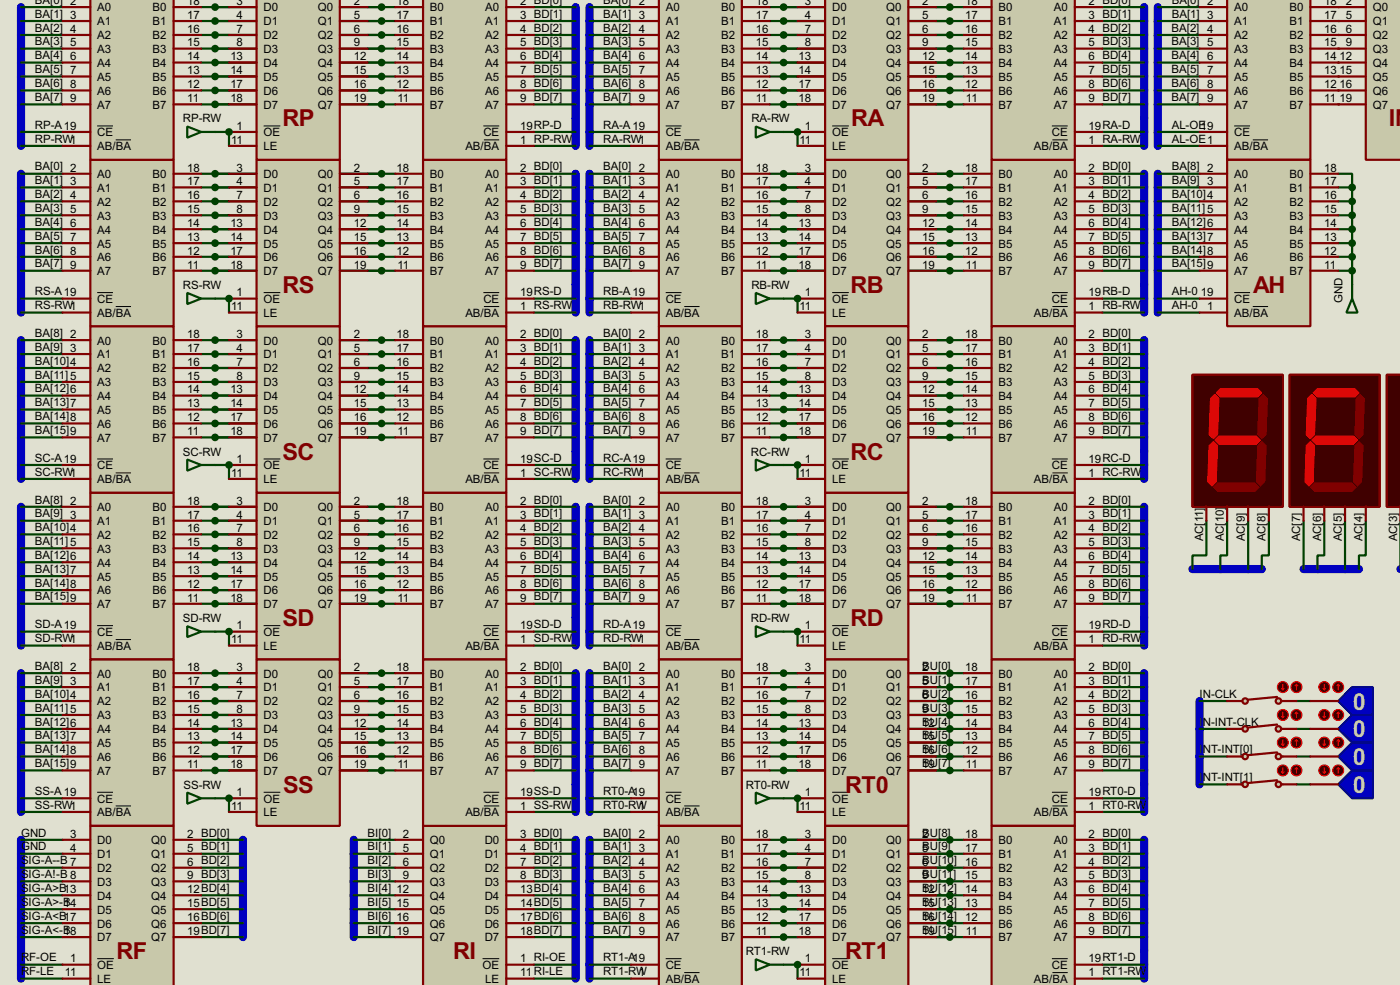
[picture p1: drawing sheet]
<svg xmlns="http://www.w3.org/2000/svg" width="256mm" height="180mm" viewBox="0 0 256 180" stroke-linecap="round" stroke-linejoin="round" font-family="sans-serif">
<defs><g id="words">
<g font-size="4.8" fill="#800000">
<text x="51.8" y="23.1">RP</text>
<text x="155.9" y="23.1">RA</text>
<text x="254.5" y="23.1">IN</text>
<text x="51.8" y="53.6">RS</text>
<text x="155.8" y="53.6">RB</text>
<text x="229.6" y="53.6">AH</text>
<text x="51.8" y="84.2">SC</text>
<text x="155.8" y="84.2">RC</text>
<text x="51.8" y="114.6">SD</text>
<text x="155.8" y="114.6">RD</text>
<text x="51.9" y="145.1">SS</text>
<text x="154.9" y="145.1">RT0</text>
<text x="21.4" y="175.6">RF</text>
<text x="83" y="175.6">RI</text>
<text x="154.9" y="175.6">RT1</text>
</g>
<g font-size="4.8" fill="#c0c0c0">
<text x="247.8" y="129.9">0</text>
<text x="247.8" y="135">0</text>
<text x="247.8" y="140">0</text>
<text x="247.8" y="145.1">0</text>
</g>
<g font-size="2.4">
<text x="6.4" y=".7">BA[0] 2</text>
<text x="6.4" y="3.2">BA[1] 3</text>
<text x="6.4" y="5.8">BA[2] 4</text>
<text x="17.8" y="2.1">A0</text>
<text x="17.8" y="4.6">A1</text>
<text x="28" y="2.1">B0</text>
<text x="28" y="4.6">B1</text>
<text x="34.3" y=".9">18</text>
<text x="34.3" y="3.5">17</text>
<text x="34.3" y="6">16</text>
<text x="43.4" y=".9">3</text>
<text x="43.4" y="3.5">4</text>
<text x="43.4" y="6">7</text>
<text x="48.3" y="2.1">D0</text>
<text x="48.3" y="4.6">D1</text>
<text x="58.2" y="2.1">Q0</text>
<text x="58.2" y="4.6">Q1</text>
<text x="64.8" y=".9">2</text>
<text x="64.8" y="3.5">5</text>
<text x="64.8" y="6">6</text>
<text x="72.7" y=".9">18</text>
<text x="72.7" y="3.5">17</text>
<text x="72.7" y="6">16</text>
<text x="78.8" y="2.1">B0</text>
<text x="78.8" y="4.6">B1</text>
<text x="88.9" y="2.1">A0</text>
<text x="88.9" y="4.6">A1</text>
<text x="95.3" y=".9">2 BD[0]</text>
<text x="95.3" y="3.5">3 BD[1]</text>
<text x="95.3" y="6">4 BD[2]</text>
<text x="110.5" y=".7">BA[0] 2</text>
<text x="110.5" y="3.2">BA[1] 3</text>
<text x="110.5" y="5.8">BA[2] 4</text>
<text x="122" y="2.1">A0</text>
<text x="122" y="4.6">A1</text>
<text x="132.1" y="2.1">B0</text>
<text x="132.1" y="4.6">B1</text>
<text x="138.5" y=".9">18</text>
<text x="138.5" y="3.5">17</text>
<text x="138.5" y="6">16</text>
<text x="147.5" y=".9">3</text>
<text x="147.5" y="3.5">4</text>
<text x="147.5" y="6">7</text>
<text x="152.5" y="2.1">D0</text>
<text x="152.5" y="4.6">D1</text>
<text x="162.4" y="2.1">Q0</text>
<text x="162.4" y="4.6">Q1</text>
<text x="169" y=".9">2</text>
<text x="169" y="3.5">5</text>
<text x="169" y="6">6</text>
<text x="176.8" y=".9">18</text>
<text x="176.8" y="3.5">17</text>
<text x="176.8" y="6">16</text>
<text x="182.9" y="2.1">B0</text>
<text x="182.9" y="4.6">B1</text>
<text x="193.1" y="2.1">A0</text>
<text x="193.1" y="4.6">A1</text>
<text x="199.4" y=".9">2 BD[0]</text>
<text x="199.4" y="3.5">3 BD[1]</text>
<text x="199.4" y="6">4 BD[2]</text>
<text x="214.6" y="5.8">BA[2] 4</text>
<text x="214.7" y=".7">BA[0] 2</text>
<text x="214.7" y="3.2">BA[1] 3</text>
<text x="226.1" y="2.1">A0</text>
<text x="226.1" y="4.6">A1</text>
<text x="236.3" y="2.1">B0</text>
<text x="236.3" y="4.6">B1</text>
<text x="242.6" y=".9">18</text>
<text x="242.6" y="3.5">17</text>
<text x="242.6" y="6">16</text>
<text x="246.6" y=".9">2</text>
<text x="246.6" y="3.5">5</text>
<text x="246.6" y="6">6</text>
<text x="251.5" y="2.1">Q0</text>
<text x="251.5" y="4.6">Q1</text>
<text x="6.4" y="8.3">BA[3] 5</text>
<text x="6.4" y="10.9">BA[4] 6</text>
<text x="17.8" y="7.2">A2</text>
<text x="17.8" y="9.7">A3</text>
<text x="28" y="7.2">B2</text>
<text x="28" y="9.7">B3</text>
<text x="34.3" y="8.5">15</text>
<text x="34.3" y="11.1">14</text>
<text x="42.2" y="11.1">13</text>
<text x="43.4" y="8.5">8</text>
<text x="48.3" y="7.2">D2</text>
<text x="48.3" y="9.7">D3</text>
<text x="58.2" y="7.2">Q2</text>
<text x="58.2" y="9.7">Q3</text>
<text x="64.8" y="8.5">9</text>
<text x="64.8" y="11.1">12</text>
<text x="72.7" y="8.5">15</text>
<text x="72.7" y="11.1">14</text>
<text x="78.8" y="7.2">B2</text>
<text x="78.8" y="9.7">B3</text>
<text x="88.9" y="7.2">A2</text>
<text x="88.9" y="9.7">A3</text>
<text x="95.3" y="8.5">5 BD[3]</text>
<text x="95.3" y="11.1">6 BD[4]</text>
<text x="110.5" y="8.3">BA[3] 5</text>
<text x="110.5" y="10.9">BA[4] 6</text>
<text x="122" y="7.2">A2</text>
<text x="122" y="9.7">A3</text>
<text x="132.1" y="7.2">B2</text>
<text x="132.1" y="9.7">B3</text>
<text x="138.5" y="8.5">15</text>
<text x="138.5" y="11.1">14</text>
<text x="146.3" y="11.1">13</text>
<text x="147.5" y="8.5">8</text>
<text x="152.5" y="7.2">D2</text>
<text x="152.5" y="9.7">D3</text>
<text x="162.4" y="7.2">Q2</text>
<text x="162.4" y="9.7">Q3</text>
<text x="169" y="8.5">9</text>
<text x="169" y="11.1">12</text>
<text x="176.8" y="8.5">15</text>
<text x="176.8" y="11.1">14</text>
<text x="182.9" y="7.2">B2</text>
<text x="182.9" y="9.7">B3</text>
<text x="193.1" y="7.2">A2</text>
<text x="193.1" y="9.7">A3</text>
<text x="199.4" y="8.5">5 BD[3]</text>
<text x="199.4" y="11.1">6 BD[4]</text>
<text x="214.6" y="10.9">BA[4] 6</text>
<text x="214.6" y="8.3">BA[3] 5</text>
<text x="226.1" y="7.2">A2</text>
<text x="226.1" y="9.7">A3</text>
<text x="236.3" y="7.2">B2</text>
<text x="236.3" y="9.7">B3</text>
<text x="242.6" y="8.5">15</text>
<text x="242.6" y="11.1">14</text>
<text x="245.4" y="11.1">12</text>
<text x="246.6" y="8.5">9</text>
<text x="251.5" y="7.2">Q2</text>
<text x="251.5" y="9.7">Q3</text>
<text x="6.4" y="13.4">BA[5] 7</text>
<text x="6.4" y="15.9">BA[6] 8</text>
<text x="17.8" y="12.3">A4</text>
<text x="17.8" y="14.8">A5</text>
<text x="17.8" y="17.3">A6</text>
<text x="28" y="12.3">B4</text>
<text x="28" y="14.8">B5</text>
<text x="28" y="17.3">B6</text>
<text x="34.3" y="13.6">13</text>
<text x="34.3" y="16.2">12</text>
<text x="42.2" y="13.6">14</text>
<text x="42.2" y="16.2">17</text>
<text x="48.3" y="12.3">D4</text>
<text x="48.3" y="14.8">D5</text>
<text x="48.3" y="17.3">D6</text>
<text x="58.2" y="12.3">Q4</text>
<text x="58.2" y="14.8">Q5</text>
<text x="58.2" y="17.3">Q6</text>
<text x="64.8" y="13.6">15</text>
<text x="64.8" y="16.2">16</text>
<text x="72.7" y="13.6">13</text>
<text x="72.7" y="16.2">12</text>
<text x="78.8" y="12.3">B4</text>
<text x="78.8" y="14.8">B5</text>
<text x="78.8" y="17.3">B6</text>
<text x="88.9" y="12.3">A4</text>
<text x="88.9" y="14.8">A5</text>
<text x="88.9" y="17.3">A6</text>
<text x="95.3" y="13.6">7 BD[5]</text>
<text x="95.3" y="16.2">8 BD[6]</text>
<text x="110.5" y="13.4">BA[5] 7</text>
<text x="110.5" y="15.9">BA[6] 8</text>
<text x="122" y="12.3">A4</text>
<text x="122" y="14.8">A5</text>
<text x="122" y="17.3">A6</text>
<text x="132.1" y="12.3">B4</text>
<text x="132.1" y="14.8">B5</text>
<text x="132.1" y="17.3">B6</text>
<text x="138.5" y="13.6">13</text>
<text x="138.5" y="16.2">12</text>
<text x="146.3" y="13.6">14</text>
<text x="146.3" y="16.2">17</text>
<text x="152.5" y="12.3">D4</text>
<text x="152.5" y="14.8">D5</text>
<text x="152.5" y="17.3">D6</text>
<text x="162.4" y="12.3">Q4</text>
<text x="162.4" y="14.8">Q5</text>
<text x="162.4" y="17.3">Q6</text>
<text x="169" y="13.6">15</text>
<text x="169" y="16.2">16</text>
<text x="176.8" y="13.6">13</text>
<text x="176.8" y="16.2">12</text>
<text x="182.9" y="12.3">B4</text>
<text x="182.9" y="14.8">B5</text>
<text x="182.9" y="17.3">B6</text>
<text x="193.1" y="12.3">A4</text>
<text x="193.1" y="14.8">A5</text>
<text x="193.1" y="17.3">A6</text>
<text x="199.4" y="13.6">7 BD[5]</text>
<text x="199.4" y="16.2">8 BD[6]</text>
<text x="214.6" y="15.9">BA[6] 8</text>
<text x="214.6" y="13.4">BA[5] 7</text>
<text x="226.1" y="12.3">A4</text>
<text x="226.1" y="14.8">A5</text>
<text x="226.1" y="17.3">A6</text>
<text x="236.3" y="12.3">B4</text>
<text x="236.3" y="14.8">B5</text>
<text x="236.3" y="17.3">B6</text>
<text x="242.6" y="13.6">13</text>
<text x="242.6" y="16.2">12</text>
<text x="245.4" y="13.6">15</text>
<text x="245.4" y="16.2">16</text>
<text x="251.5" y="12.3">Q4</text>
<text x="251.5" y="14.8">Q5</text>
<text x="251.5" y="17.3">Q6</text>
<text x="6.4" y="18.5">BA[7] 9</text>
<text x="6.4" y="23.6">RP-A19</text>
<text x="17.8" y="19.9">A7</text>
<text x="28" y="19.9">B7</text>
<text x="33.5" y="22.4">RP-RW</text>
<text x="34.3" y="18.7">11</text>
<text x="42.2" y="18.7">18</text>
<text x="43.4" y="23.8">1</text>
<text x="48.3" y="19.9">D7</text>
<text x="58.2" y="19.9">Q7</text>
<text x="64.8" y="18.7">19</text>
<text x="72.8" y="18.7">11</text>
<text x="78.8" y="19.9">B7</text>
<text x="88.9" y="19.9">A7</text>
<text x="95.3" y="18.7">9 BD[7]</text>
<text x="95.3" y="23.8">19RP-D</text>
<text x="110.5" y="18.5">BA[7] 9</text>
<text x="110.5" y="23.6">RA-A19</text>
<text x="122" y="19.9">A7</text>
<text x="132.1" y="19.9">B7</text>
<text x="137.7" y="22.4">RA-RW</text>
<text x="138.5" y="18.7">11</text>
<text x="146.3" y="18.7">18</text>
<text x="147.5" y="23.8">1</text>
<text x="152.5" y="19.9">D7</text>
<text x="162.4" y="19.9">Q7</text>
<text x="169" y="18.7">19</text>
<text x="177" y="18.7">11</text>
<text x="182.9" y="19.9">B7</text>
<text x="193.1" y="19.9">A7</text>
<text x="199.4" y="18.7">9 BD[7]</text>
<text x="199.4" y="23.8">19RA-D</text>
<text x="214.6" y="18.5">BA[7] 9</text>
<text x="214.7" y="23.6">AL-OE19</text>
<text x="226.1" y="19.9">A7</text>
<text x="236.3" y="19.9">B7</text>
<text x="242.6" y="18.7">11</text>
<text x="245.4" y="18.7">19</text>
<text x="251.5" y="19.9">Q7</text>
<text x="6.4" y="26.1">RP-RW1</text>
<text x="17.8" y="25">CE</text>
<text x="17.8" y="27.5">AB/BA</text>
<text x="42.4" y="26.3">11</text>
<text x="48.3" y="25">OE</text>
<text x="48.3" y="27.5">LE</text>
<text x="85.3" y="27.5">AB/BA</text>
<text x="88.6" y="25">CE</text>
<text x="95.3" y="26.3">1 RP-RW</text>
<text x="110.5" y="26.1">RA-RW1</text>
<text x="122" y="25">CE</text>
<text x="122" y="27.5">AB/BA</text>
<text x="146.5" y="26.3">11</text>
<text x="152.5" y="25">OE</text>
<text x="152.5" y="27.5">LE</text>
<text x="189.4" y="27.5">AB/BA</text>
<text x="192.7" y="25">CE</text>
<text x="199.4" y="26.3">1 RA-RW</text>
<text x="214.7" y="26.1">AL-OE1</text>
<text x="226.1" y="25">CE</text>
<text x="226.1" y="27.5">AB/BA</text>
<text x="6.4" y="31.2">BA[0] 2</text>
<text x="6.4" y="33.7">BA[1] 3</text>
<text x="17.8" y="32.6">A0</text>
<text x="17.8" y="35.1">A1</text>
<text x="28" y="32.6">B0</text>
<text x="28" y="35.1">B1</text>
<text x="34.3" y="31.4">18</text>
<text x="34.3" y="33.9">17</text>
<text x="43.4" y="31.4">3</text>
<text x="43.4" y="33.9">4</text>
<text x="48.3" y="32.6">D0</text>
<text x="48.3" y="35.1">D1</text>
<text x="58.2" y="32.6">Q0</text>
<text x="58.2" y="35.1">Q1</text>
<text x="64.8" y="31.4">2</text>
<text x="64.8" y="33.9">5</text>
<text x="72.7" y="31.4">18</text>
<text x="72.7" y="33.9">17</text>
<text x="78.8" y="32.6">B0</text>
<text x="78.8" y="35.1">B1</text>
<text x="88.9" y="32.6">A0</text>
<text x="88.9" y="35.1">A1</text>
<text x="95.3" y="31.4">2 BD[0]</text>
<text x="95.3" y="33.9">3 BD[1]</text>
<text x="110.5" y="31.2">BA[0] 2</text>
<text x="110.5" y="33.7">BA[1] 3</text>
<text x="122" y="32.6">A0</text>
<text x="122" y="35.1">A1</text>
<text x="132.1" y="32.6">B0</text>
<text x="132.1" y="35.1">B1</text>
<text x="138.5" y="31.4">18</text>
<text x="138.5" y="33.9">17</text>
<text x="147.5" y="31.4">3</text>
<text x="147.5" y="33.9">4</text>
<text x="152.5" y="32.6">D0</text>
<text x="152.5" y="35.1">D1</text>
<text x="162.4" y="32.6">Q0</text>
<text x="162.4" y="35.1">Q1</text>
<text x="169" y="31.4">2</text>
<text x="169" y="33.9">5</text>
<text x="176.8" y="31.4">18</text>
<text x="176.8" y="33.9">17</text>
<text x="182.9" y="32.6">B0</text>
<text x="182.9" y="35.1">B1</text>
<text x="193.1" y="32.6">A0</text>
<text x="193.1" y="35.1">A1</text>
<text x="199.4" y="31.4">2 BD[0]</text>
<text x="199.4" y="33.9">3 BD[1]</text>
<text x="214.7" y="31.2">BA[8] 2</text>
<text x="214.7" y="33.7">BA[9] 3</text>
<text x="226.1" y="32.6">A0</text>
<text x="226.1" y="35.1">A1</text>
<text x="236.3" y="32.6">B0</text>
<text x="236.3" y="35.1">B1</text>
<text x="242.6" y="31.4">18</text>
<text x="242.6" y="33.9">17</text>
<text x="6.4" y="36.3">BA[2] 4</text>
<text x="6.4" y="38.8">BA[3] 5</text>
<text x="6.4" y="41.3">BA[4] 6</text>
<text x="17.8" y="37.7">A2</text>
<text x="17.8" y="40.2">A3</text>
<text x="28" y="37.7">B2</text>
<text x="28" y="40.2">B3</text>
<text x="34.3" y="36.5">16</text>
<text x="34.3" y="39">15</text>
<text x="34.3" y="41.6">14</text>
<text x="42.2" y="41.6">13</text>
<text x="43.4" y="36.5">7</text>
<text x="43.4" y="39">8</text>
<text x="48.3" y="37.7">D2</text>
<text x="48.3" y="40.2">D3</text>
<text x="58.2" y="37.7">Q2</text>
<text x="58.2" y="40.2">Q3</text>
<text x="64.8" y="36.5">6</text>
<text x="64.8" y="39">9</text>
<text x="64.8" y="41.6">12</text>
<text x="72.7" y="36.5">16</text>
<text x="72.7" y="39">15</text>
<text x="72.7" y="41.6">14</text>
<text x="78.8" y="37.7">B2</text>
<text x="78.8" y="40.2">B3</text>
<text x="88.9" y="37.7">A2</text>
<text x="88.9" y="40.2">A3</text>
<text x="95.3" y="36.5">4 BD[2]</text>
<text x="95.3" y="39">5 BD[3]</text>
<text x="95.3" y="41.6">6 BD[4]</text>
<text x="110.5" y="36.3">BA[2] 4</text>
<text x="110.5" y="38.8">BA[3] 5</text>
<text x="110.5" y="41.3">BA[4] 6</text>
<text x="122" y="37.7">A2</text>
<text x="122" y="40.2">A3</text>
<text x="132.1" y="37.7">B2</text>
<text x="132.1" y="40.2">B3</text>
<text x="138.5" y="36.5">16</text>
<text x="138.5" y="39">15</text>
<text x="138.5" y="41.6">14</text>
<text x="146.3" y="41.6">13</text>
<text x="147.5" y="36.5">7</text>
<text x="147.5" y="39">8</text>
<text x="152.5" y="37.7">D2</text>
<text x="152.5" y="40.2">D3</text>
<text x="162.4" y="37.7">Q2</text>
<text x="162.4" y="40.2">Q3</text>
<text x="169" y="36.5">6</text>
<text x="169" y="39">9</text>
<text x="169" y="41.6">12</text>
<text x="176.8" y="36.5">16</text>
<text x="176.8" y="39">15</text>
<text x="176.8" y="41.6">14</text>
<text x="182.9" y="37.7">B2</text>
<text x="182.9" y="40.2">B3</text>
<text x="193.1" y="37.7">A2</text>
<text x="193.1" y="40.2">A3</text>
<text x="199.4" y="36.5">4 BD[2]</text>
<text x="199.4" y="39">5 BD[3]</text>
<text x="199.4" y="41.6">6 BD[4]</text>
<text x="214.7" y="36.3">BA[10]4</text>
<text x="214.7" y="38.8">BA[11]5</text>
<text x="214.7" y="41.3">BA[12]6</text>
<text x="226.1" y="37.7">A2</text>
<text x="226.1" y="40.2">A3</text>
<text x="236.3" y="37.7">B2</text>
<text x="236.3" y="40.2">B3</text>
<text x="242.6" y="36.5">16</text>
<text x="242.6" y="39">15</text>
<text x="242.6" y="41.6">14</text>
<text x="6.4" y="43.9">BA[5] 7</text>
<text x="6.4" y="46.4">BA[6] 8</text>
<text x="17.8" y="42.7">A4</text>
<text x="17.8" y="45.3">A5</text>
<text x="17.8" y="47.8">A6</text>
<text x="28" y="42.7">B4</text>
<text x="28" y="45.3">B5</text>
<text x="28" y="47.8">B6</text>
<text x="34.3" y="44.1">13</text>
<text x="34.3" y="46.6">12</text>
<text x="42.2" y="44.1">14</text>
<text x="42.2" y="46.6">17</text>
<text x="48.3" y="42.7">D4</text>
<text x="48.3" y="45.3">D5</text>
<text x="48.3" y="47.8">D6</text>
<text x="58.2" y="42.7">Q4</text>
<text x="58.2" y="45.3">Q5</text>
<text x="58.2" y="47.8">Q6</text>
<text x="64.8" y="44.1">15</text>
<text x="64.8" y="46.6">16</text>
<text x="72.7" y="44.1">13</text>
<text x="72.7" y="46.6">12</text>
<text x="78.8" y="42.7">B4</text>
<text x="78.8" y="45.3">B5</text>
<text x="78.8" y="47.8">B6</text>
<text x="88.9" y="42.7">A4</text>
<text x="88.9" y="45.3">A5</text>
<text x="88.9" y="47.8">A6</text>
<text x="95.3" y="44.1">7 BD[5]</text>
<text x="95.3" y="46.6">8 BD[6]</text>
<text x="110.5" y="43.9">BA[5] 7</text>
<text x="110.5" y="46.4">BA[6] 8</text>
<text x="122" y="42.7">A4</text>
<text x="122" y="45.3">A5</text>
<text x="122" y="47.8">A6</text>
<text x="132.1" y="42.7">B4</text>
<text x="132.1" y="45.3">B5</text>
<text x="132.1" y="47.8">B6</text>
<text x="138.5" y="44.1">13</text>
<text x="138.5" y="46.6">12</text>
<text x="146.3" y="44.1">14</text>
<text x="146.3" y="46.6">17</text>
<text x="152.5" y="42.7">D4</text>
<text x="152.5" y="45.3">D5</text>
<text x="152.5" y="47.8">D6</text>
<text x="162.4" y="42.7">Q4</text>
<text x="162.4" y="45.3">Q5</text>
<text x="162.4" y="47.8">Q6</text>
<text x="169" y="44.1">15</text>
<text x="169" y="46.6">16</text>
<text x="176.8" y="44.1">13</text>
<text x="176.8" y="46.6">12</text>
<text x="182.9" y="42.7">B4</text>
<text x="182.9" y="45.3">B5</text>
<text x="182.9" y="47.8">B6</text>
<text x="193.1" y="42.7">A4</text>
<text x="193.1" y="45.3">A5</text>
<text x="193.1" y="47.8">A6</text>
<text x="199.4" y="44.1">7 BD[5]</text>
<text x="199.4" y="46.6">8 BD[6]</text>
<text x="214.7" y="43.9">BA[13]7</text>
<text x="214.7" y="46.4">BA[14]8</text>
<text x="226.1" y="42.7">A4</text>
<text x="226.1" y="45.3">A5</text>
<text x="226.1" y="47.8">A6</text>
<text x="236.3" y="42.7">B4</text>
<text x="236.3" y="45.3">B5</text>
<text x="236.3" y="47.8">B6</text>
<text x="242.6" y="44.1">13</text>
<text x="242.6" y="46.6">12</text>
<text x="6.4" y="49">BA[7] 9</text>
<text x="17.8" y="50.4">A7</text>
<text x="28" y="50.4">B7</text>
<text x="33.5" y="52.9">RS-RW</text>
<text x="34.3" y="49.2">11</text>
<text x="42.2" y="49.2">18</text>
<text x="48.3" y="50.4">D7</text>
<text x="58.2" y="50.4">Q7</text>
<text x="64.8" y="49.2">19</text>
<text x="72.8" y="49.2">11</text>
<text x="78.8" y="50.4">B7</text>
<text x="88.9" y="50.4">A7</text>
<text x="95.3" y="49.2">9 BD[7]</text>
<text x="110.5" y="49">BA[7] 9</text>
<text x="122" y="50.4">A7</text>
<text x="132.1" y="50.4">B7</text>
<text x="137.7" y="52.9">RB-RW</text>
<text x="138.5" y="49.2">11</text>
<text x="146.3" y="49.2">18</text>
<text x="152.5" y="50.4">D7</text>
<text x="162.4" y="50.4">Q7</text>
<text x="169" y="49.2">19</text>
<text x="177" y="49.2">11</text>
<text x="182.9" y="50.4">B7</text>
<text x="193.1" y="50.4">A7</text>
<text x="199.4" y="49.2">9 BD[7]</text>
<text x="214.7" y="49">BA[15]9</text>
<text x="226.1" y="50.4">A7</text>
<text x="236.3" y="50.4">B7</text>
<text x="242.6" y="49.2">11</text>
<text x="6.4" y="54">RS-A19</text>
<text x="6.4" y="56.6">RS-RW1</text>
<text x="17.8" y="55.4">CE</text>
<text x="17.8" y="58">AB/BA</text>
<text x="42.4" y="56.8">11</text>
<text x="43.4" y="54.3">1</text>
<text x="48.3" y="55.4">OE</text>
<text x="48.3" y="58">LE</text>
<text x="85.3" y="58">AB/BA</text>
<text x="88.6" y="55.4">CE</text>
<text x="95.3" y="54.3">19RS-D</text>
<text x="95.3" y="56.8">1 RS-RW</text>
<text x="110.5" y="54">RB-A19</text>
<text x="110.5" y="56.6">RB-RW1</text>
<text x="122" y="55.4">CE</text>
<text x="122" y="58">AB/BA</text>
<text x="146.5" y="56.8">11</text>
<text x="147.5" y="54.3">1</text>
<text x="152.5" y="55.4">OE</text>
<text x="152.5" y="58">LE</text>
<text x="189.4" y="58">AB/BA</text>
<text x="192.7" y="55.4">CE</text>
<text x="199.4" y="54.3">19RB-D</text>
<text x="199.4" y="56.8">1 RB-RW</text>
<text x="214.7" y="54">AH-0</text>
<text x="214.7" y="56.6">AH-0</text>
<text x="220" y="54.3">19</text>
<text x="221.2" y="56.8">1</text>
<text x="226.1" y="55.4">CE</text>
<text x="226.1" y="58">AB/BA</text>
<text x="246" y="55.5" transform="rotate(-90 246 55.5)">GND</text>
<text x="6.4" y="61.7">BA[8] 2</text>
<text x="6.4" y="64.2">BA[9] 3</text>
<text x="17.8" y="63.1">A0</text>
<text x="17.8" y="65.6">A1</text>
<text x="28" y="63.1">B0</text>
<text x="28" y="65.6">B1</text>
<text x="34.3" y="61.9">18</text>
<text x="34.3" y="64.4">17</text>
<text x="43.4" y="61.9">3</text>
<text x="43.4" y="64.4">4</text>
<text x="48.3" y="63.1">D0</text>
<text x="48.3" y="65.6">D1</text>
<text x="58.2" y="63.1">Q0</text>
<text x="58.2" y="65.6">Q1</text>
<text x="64.8" y="61.9">2</text>
<text x="64.8" y="64.4">5</text>
<text x="72.7" y="61.9">18</text>
<text x="72.7" y="64.4">17</text>
<text x="78.8" y="63.1">B0</text>
<text x="78.8" y="65.6">B1</text>
<text x="88.9" y="63.1">A0</text>
<text x="88.9" y="65.6">A1</text>
<text x="95.3" y="61.9">2 BD[0]</text>
<text x="95.3" y="64.4">3 BD[1]</text>
<text x="110.5" y="61.7">BA[0] 2</text>
<text x="110.5" y="64.2">BA[1] 3</text>
<text x="122" y="63.1">A0</text>
<text x="122" y="65.6">A1</text>
<text x="132.1" y="63.1">B0</text>
<text x="132.1" y="65.6">B1</text>
<text x="138.5" y="61.9">18</text>
<text x="138.5" y="64.4">17</text>
<text x="147.5" y="61.9">3</text>
<text x="147.5" y="64.4">4</text>
<text x="152.5" y="63.1">D0</text>
<text x="152.5" y="65.6">D1</text>
<text x="162.4" y="63.1">Q0</text>
<text x="162.4" y="65.6">Q1</text>
<text x="169" y="61.9">2</text>
<text x="169" y="64.4">5</text>
<text x="176.8" y="61.9">18</text>
<text x="176.8" y="64.4">17</text>
<text x="182.9" y="63.1">B0</text>
<text x="182.9" y="65.6">B1</text>
<text x="193.1" y="63.1">A0</text>
<text x="193.1" y="65.6">A1</text>
<text x="199.4" y="61.9">2 BD[0]</text>
<text x="199.4" y="64.4">3 BD[1]</text>
<text x="6.4" y="66.7">BA[10]4</text>
<text x="6.4" y="69.3">BA[11]5</text>
<text x="6.4" y="71.8">BA[12]6</text>
<text x="17.8" y="68.1">A2</text>
<text x="17.8" y="70.7">A3</text>
<text x="28" y="68.1">B2</text>
<text x="28" y="70.7">B3</text>
<text x="34.3" y="67">16</text>
<text x="34.3" y="69.5">15</text>
<text x="34.3" y="72">14</text>
<text x="42.2" y="72">13</text>
<text x="43.4" y="67">7</text>
<text x="43.4" y="69.5">8</text>
<text x="48.3" y="68.1">D2</text>
<text x="48.3" y="70.7">D3</text>
<text x="58.2" y="68.1">Q2</text>
<text x="58.2" y="70.7">Q3</text>
<text x="64.8" y="67">6</text>
<text x="64.8" y="69.5">9</text>
<text x="64.8" y="72">12</text>
<text x="72.7" y="67">16</text>
<text x="72.7" y="69.5">15</text>
<text x="72.7" y="72">14</text>
<text x="78.8" y="68.1">B2</text>
<text x="78.8" y="70.7">B3</text>
<text x="88.9" y="68.1">A2</text>
<text x="88.9" y="70.7">A3</text>
<text x="95.3" y="67">4 BD[2]</text>
<text x="95.3" y="69.5">5 BD[3]</text>
<text x="95.3" y="72">6 BD[4]</text>
<text x="110.5" y="66.7">BA[2] 4</text>
<text x="110.5" y="69.3">BA[3] 5</text>
<text x="110.5" y="71.8">BA[4] 6</text>
<text x="122" y="68.1">A2</text>
<text x="122" y="70.7">A3</text>
<text x="132.1" y="68.1">B2</text>
<text x="132.1" y="70.7">B3</text>
<text x="138.5" y="67">16</text>
<text x="138.5" y="69.5">15</text>
<text x="138.5" y="72">14</text>
<text x="146.3" y="72">13</text>
<text x="147.5" y="67">7</text>
<text x="147.5" y="69.5">8</text>
<text x="152.5" y="68.1">D2</text>
<text x="152.5" y="70.7">D3</text>
<text x="162.4" y="68.1">Q2</text>
<text x="162.4" y="70.7">Q3</text>
<text x="169" y="67">6</text>
<text x="169" y="69.5">9</text>
<text x="169" y="72">12</text>
<text x="176.8" y="67">16</text>
<text x="176.8" y="69.5">15</text>
<text x="176.8" y="72">14</text>
<text x="182.9" y="68.1">B2</text>
<text x="182.9" y="70.7">B3</text>
<text x="193.1" y="68.1">A2</text>
<text x="193.1" y="70.7">A3</text>
<text x="199.4" y="67">4 BD[2]</text>
<text x="199.4" y="69.5">5 BD[3]</text>
<text x="199.4" y="72">6 BD[4]</text>
<text x="6.4" y="74.4">BA[13]7</text>
<text x="6.4" y="76.9">BA[14]8</text>
<text x="17.8" y="73.2">A4</text>
<text x="17.8" y="75.8">A5</text>
<text x="28" y="73.2">B4</text>
<text x="28" y="75.8">B5</text>
<text x="34.3" y="74.6">13</text>
<text x="34.3" y="77.1">12</text>
<text x="42.2" y="74.6">14</text>
<text x="42.2" y="77.1">17</text>
<text x="48.3" y="73.2">D4</text>
<text x="48.3" y="75.8">D5</text>
<text x="58.2" y="73.2">Q4</text>
<text x="58.2" y="75.8">Q5</text>
<text x="64.8" y="74.6">15</text>
<text x="64.8" y="77.1">16</text>
<text x="72.7" y="74.6">13</text>
<text x="72.7" y="77.1">12</text>
<text x="78.8" y="73.2">B4</text>
<text x="78.8" y="75.8">B5</text>
<text x="88.9" y="73.2">A4</text>
<text x="88.9" y="75.8">A5</text>
<text x="95.3" y="74.6">7 BD[5]</text>
<text x="95.3" y="77.1">8 BD[6]</text>
<text x="110.5" y="74.4">BA[5] 7</text>
<text x="110.5" y="76.9">BA[6] 8</text>
<text x="122" y="73.2">A4</text>
<text x="122" y="75.8">A5</text>
<text x="132.1" y="73.2">B4</text>
<text x="132.1" y="75.8">B5</text>
<text x="138.5" y="74.6">13</text>
<text x="138.5" y="77.1">12</text>
<text x="146.3" y="74.6">14</text>
<text x="146.3" y="77.1">17</text>
<text x="152.5" y="73.2">D4</text>
<text x="152.5" y="75.8">D5</text>
<text x="162.4" y="73.2">Q4</text>
<text x="162.4" y="75.8">Q5</text>
<text x="169" y="74.6">15</text>
<text x="169" y="77.1">16</text>
<text x="176.8" y="74.6">13</text>
<text x="176.8" y="77.1">12</text>
<text x="182.9" y="73.2">B4</text>
<text x="182.9" y="75.8">B5</text>
<text x="193.1" y="73.2">A4</text>
<text x="193.1" y="75.8">A5</text>
<text x="199.4" y="74.6">7 BD[5]</text>
<text x="199.4" y="77.1">8 BD[6]</text>
<text x="6.4" y="79.5">BA[15]9</text>
<text x="17.8" y="78.3">A6</text>
<text x="17.8" y="80.8">A7</text>
<text x="28" y="78.3">B6</text>
<text x="28" y="80.8">B7</text>
<text x="33.5" y="83.4">SC-RW</text>
<text x="34.3" y="79.7">11</text>
<text x="42.2" y="79.7">18</text>
<text x="48.3" y="78.3">D6</text>
<text x="48.3" y="80.8">D7</text>
<text x="58.2" y="78.3">Q6</text>
<text x="58.2" y="80.8">Q7</text>
<text x="64.8" y="79.7">19</text>
<text x="72.8" y="79.7">11</text>
<text x="78.8" y="78.3">B6</text>
<text x="78.8" y="80.8">B7</text>
<text x="88.9" y="78.3">A6</text>
<text x="88.9" y="80.8">A7</text>
<text x="95.3" y="79.7">9 BD[7]</text>
<text x="110.5" y="79.5">BA[7] 9</text>
<text x="122" y="78.3">A6</text>
<text x="122" y="80.8">A7</text>
<text x="132.1" y="78.3">B6</text>
<text x="132.1" y="80.8">B7</text>
<text x="137.6" y="83.4">RC-RW</text>
<text x="138.5" y="79.7">11</text>
<text x="146.3" y="79.7">18</text>
<text x="152.5" y="78.3">D6</text>
<text x="152.5" y="80.8">D7</text>
<text x="162.4" y="78.3">Q6</text>
<text x="162.4" y="80.8">Q7</text>
<text x="169" y="79.7">19</text>
<text x="177" y="79.7">11</text>
<text x="182.9" y="78.3">B6</text>
<text x="182.9" y="80.8">B7</text>
<text x="193.1" y="78.3">A6</text>
<text x="193.1" y="80.8">A7</text>
<text x="199.4" y="79.7">9 BD[7]</text>
<text x="6.4" y="84.5">SC-A19</text>
<text x="6.4" y="87.1">SC-RW1</text>
<text x="17.8" y="85.9">CE</text>
<text x="17.8" y="88.5">AB/BA</text>
<text x="42.4" y="87.3">11</text>
<text x="43.4" y="84.7">1</text>
<text x="48.3" y="85.9">OE</text>
<text x="48.3" y="88.5">LE</text>
<text x="85.3" y="88.5">AB/BA</text>
<text x="88.6" y="85.9">CE</text>
<text x="95.3" y="84.7">19SC-D</text>
<text x="95.3" y="87.3">1 SC-RW</text>
<text x="110.5" y="84.5">RC-A19</text>
<text x="110.5" y="87.1">RC-RW1</text>
<text x="122" y="85.9">CE</text>
<text x="122" y="88.5">AB/BA</text>
<text x="146.5" y="87.3">11</text>
<text x="147.5" y="84.7">1</text>
<text x="152.5" y="85.9">OE</text>
<text x="152.5" y="88.5">LE</text>
<text x="189.4" y="88.5">AB/BA</text>
<text x="192.7" y="85.9">CE</text>
<text x="199.4" y="84.7">19RC-D</text>
<text x="199.4" y="87.3">1 RC-RW</text>
<text x="6.4" y="92.2">BA[8] 2</text>
<text x="6.4" y="94.7">BA[9] 3</text>
<text x="17.8" y="93.6">A0</text>
<text x="28" y="93.6">B0</text>
<text x="34.3" y="92.4">18</text>
<text x="34.3" y="94.9">17</text>
<text x="43.4" y="92.4">3</text>
<text x="43.4" y="94.9">4</text>
<text x="48.3" y="93.6">D0</text>
<text x="58.2" y="93.6">Q0</text>
<text x="64.8" y="92.4">2</text>
<text x="64.8" y="94.9">5</text>
<text x="72.7" y="92.4">18</text>
<text x="72.7" y="94.9">17</text>
<text x="78.8" y="93.6">B0</text>
<text x="88.9" y="93.6">A0</text>
<text x="95.3" y="92.4">2 BD[0]</text>
<text x="95.3" y="94.9">3 BD[1]</text>
<text x="110.5" y="92.2">BA[0] 2</text>
<text x="110.5" y="94.7">BA[1] 3</text>
<text x="122" y="93.6">A0</text>
<text x="132.1" y="93.6">B0</text>
<text x="138.5" y="92.4">18</text>
<text x="138.5" y="94.9">17</text>
<text x="147.5" y="92.4">3</text>
<text x="147.5" y="94.9">4</text>
<text x="152.5" y="93.6">D0</text>
<text x="162.4" y="93.6">Q0</text>
<text x="169" y="92.4">2</text>
<text x="169" y="94.9">5</text>
<text x="176.8" y="92.4">18</text>
<text x="176.8" y="94.9">17</text>
<text x="182.9" y="93.6">B0</text>
<text x="193.1" y="93.6">A0</text>
<text x="199.4" y="92.4">2 BD[0]</text>
<text x="199.4" y="94.9">3 BD[1]</text>
<text x="6.4" y="97.2">BA[10]4</text>
<text x="6.4" y="99.8">BA[11]5</text>
<text x="17.8" y="96.1">A1</text>
<text x="17.8" y="98.6">A2</text>
<text x="17.8" y="101.2">A3</text>
<text x="28" y="96.1">B1</text>
<text x="28" y="98.6">B2</text>
<text x="28" y="101.2">B3</text>
<text x="34.3" y="97.4">16</text>
<text x="34.3" y="100">15</text>
<text x="43.4" y="97.4">7</text>
<text x="43.4" y="100">8</text>
<text x="48.3" y="96.1">D1</text>
<text x="48.3" y="98.6">D2</text>
<text x="48.3" y="101.2">D3</text>
<text x="58.2" y="96.1">Q1</text>
<text x="58.2" y="98.6">Q2</text>
<text x="58.2" y="101.2">Q3</text>
<text x="64.8" y="97.4">6</text>
<text x="64.8" y="100">9</text>
<text x="72.7" y="97.4">16</text>
<text x="72.7" y="100">15</text>
<text x="78.8" y="96.1">B1</text>
<text x="78.8" y="98.6">B2</text>
<text x="78.8" y="101.2">B3</text>
<text x="88.9" y="96.1">A1</text>
<text x="88.9" y="98.6">A2</text>
<text x="88.9" y="101.2">A3</text>
<text x="95.3" y="97.4">4 BD[2]</text>
<text x="95.3" y="100">5 BD[3]</text>
<text x="110.5" y="97.2">BA[2] 4</text>
<text x="110.5" y="99.8">BA[3] 5</text>
<text x="122" y="96.1">A1</text>
<text x="122" y="98.6">A2</text>
<text x="122" y="101.2">A3</text>
<text x="132.1" y="96.1">B1</text>
<text x="132.1" y="98.6">B2</text>
<text x="132.1" y="101.2">B3</text>
<text x="138.5" y="97.4">16</text>
<text x="138.5" y="100">15</text>
<text x="147.5" y="97.4">7</text>
<text x="147.5" y="100">8</text>
<text x="152.5" y="96.1">D1</text>
<text x="152.5" y="98.6">D2</text>
<text x="152.5" y="101.2">D3</text>
<text x="162.4" y="96.1">Q1</text>
<text x="162.4" y="98.6">Q2</text>
<text x="162.4" y="101.2">Q3</text>
<text x="169" y="97.4">6</text>
<text x="169" y="100">9</text>
<text x="176.8" y="97.4">16</text>
<text x="176.8" y="100">15</text>
<text x="182.9" y="96.1">B1</text>
<text x="182.9" y="98.6">B2</text>
<text x="182.9" y="101.2">B3</text>
<text x="193.1" y="96.1">A1</text>
<text x="193.1" y="98.6">A2</text>
<text x="193.1" y="101.2">A3</text>
<text x="199.4" y="97.4">4 BD[2]</text>
<text x="199.4" y="100">5 BD[3]</text>
<text x="220.4" y="99.1" transform="rotate(-90 220.4 99.1)">AC[11]</text>
<text x="224.2" y="99.1" transform="rotate(-90 224.2 99.1)">AC[10]</text>
<text x="228.1" y="99.1" transform="rotate(-90 228.1 99.1)">AC[9]</text>
<text x="231.9" y="99.1" transform="rotate(-90 231.9 99.1)">AC[8]</text>
<text x="238.2" y="99.1" transform="rotate(-90 238.2 99.1)">AC[7]</text>
<text x="242" y="99.1" transform="rotate(-90 242 99.1)">AC[6]</text>
<text x="245.8" y="99.1" transform="rotate(-90 245.8 99.1)">AC[5]</text>
<text x="249.6" y="99.1" transform="rotate(-90 249.6 99.1)">AC[4]</text>
<text x="256" y="99.1" transform="rotate(-90 256 99.1)">AC[3]</text>
<text x="6.4" y="102.3">BA[12]6</text>
<text x="6.4" y="104.9">BA[13]7</text>
<text x="6.4" y="107.4">BA[14]8</text>
<text x="17.8" y="103.7">A4</text>
<text x="17.8" y="106.3">A5</text>
<text x="28" y="103.7">B4</text>
<text x="28" y="106.3">B5</text>
<text x="34.3" y="102.5">14</text>
<text x="34.3" y="105.1">13</text>
<text x="34.3" y="107.6">12</text>
<text x="42.2" y="102.5">13</text>
<text x="42.2" y="105.1">14</text>
<text x="42.2" y="107.6">17</text>
<text x="48.3" y="103.7">D4</text>
<text x="48.3" y="106.3">D5</text>
<text x="58.2" y="103.7">Q4</text>
<text x="58.2" y="106.3">Q5</text>
<text x="64.8" y="102.5">12</text>
<text x="64.8" y="105.1">15</text>
<text x="64.8" y="107.6">16</text>
<text x="72.7" y="102.5">14</text>
<text x="72.7" y="105.1">13</text>
<text x="72.7" y="107.6">12</text>
<text x="78.8" y="103.7">B4</text>
<text x="78.8" y="106.3">B5</text>
<text x="88.9" y="103.7">A4</text>
<text x="88.9" y="106.3">A5</text>
<text x="95.3" y="102.5">6 BD[4]</text>
<text x="95.3" y="105.1">7 BD[5]</text>
<text x="95.3" y="107.6">8 BD[6]</text>
<text x="110.5" y="102.3">BA[4] 6</text>
<text x="110.5" y="104.9">BA[5] 7</text>
<text x="110.5" y="107.4">BA[6] 8</text>
<text x="122" y="103.7">A4</text>
<text x="122" y="106.3">A5</text>
<text x="132.1" y="103.7">B4</text>
<text x="132.1" y="106.3">B5</text>
<text x="138.5" y="102.5">14</text>
<text x="138.5" y="105.1">13</text>
<text x="138.5" y="107.6">12</text>
<text x="146.3" y="102.5">13</text>
<text x="146.3" y="105.1">14</text>
<text x="146.3" y="107.6">17</text>
<text x="152.5" y="103.7">D4</text>
<text x="152.5" y="106.3">D5</text>
<text x="162.4" y="103.7">Q4</text>
<text x="162.4" y="106.3">Q5</text>
<text x="169" y="102.5">12</text>
<text x="169" y="105.1">15</text>
<text x="169" y="107.6">16</text>
<text x="176.8" y="102.5">14</text>
<text x="176.8" y="105.1">13</text>
<text x="176.8" y="107.6">12</text>
<text x="182.9" y="103.7">B4</text>
<text x="182.9" y="106.3">B5</text>
<text x="193.1" y="103.7">A4</text>
<text x="193.1" y="106.3">A5</text>
<text x="199.4" y="102.5">6 BD[4]</text>
<text x="199.4" y="105.1">7 BD[5]</text>
<text x="199.4" y="107.6">8 BD[6]</text>
<text x="6.4" y="109.9">BA[15]9</text>
<text x="17.8" y="108.8">A6</text>
<text x="17.8" y="111.3">A7</text>
<text x="28" y="108.8">B6</text>
<text x="28" y="111.3">B7</text>
<text x="33.5" y="113.9">SD-RW</text>
<text x="34.3" y="110.1">11</text>
<text x="42.2" y="110.1">18</text>
<text x="48.3" y="108.8">D6</text>
<text x="48.3" y="111.3">D7</text>
<text x="58.2" y="108.8">Q6</text>
<text x="58.2" y="111.3">Q7</text>
<text x="64.8" y="110.1">19</text>
<text x="72.8" y="110.1">11</text>
<text x="78.8" y="108.8">B6</text>
<text x="78.8" y="111.3">B7</text>
<text x="88.9" y="108.8">A6</text>
<text x="88.9" y="111.3">A7</text>
<text x="95.3" y="110.1">9 BD[7]</text>
<text x="110.5" y="109.9">BA[7] 9</text>
<text x="122" y="108.8">A6</text>
<text x="122" y="111.3">A7</text>
<text x="132.1" y="108.8">B6</text>
<text x="132.1" y="111.3">B7</text>
<text x="137.6" y="113.9">RD-RW</text>
<text x="138.5" y="110.1">11</text>
<text x="146.3" y="110.1">18</text>
<text x="152.5" y="108.8">D6</text>
<text x="152.5" y="111.3">D7</text>
<text x="162.4" y="108.8">Q6</text>
<text x="162.4" y="111.3">Q7</text>
<text x="169" y="110.1">19</text>
<text x="177" y="110.1">11</text>
<text x="182.9" y="108.8">B6</text>
<text x="182.9" y="111.3">B7</text>
<text x="193.1" y="108.8">A6</text>
<text x="193.1" y="111.3">A7</text>
<text x="199.4" y="110.1">9 BD[7]</text>
<text x="6.4" y="115">SD-A19</text>
<text x="6.4" y="117.6">SD-RW1</text>
<text x="17.8" y="116.4">CE</text>
<text x="17.8" y="119">AB/BA</text>
<text x="42.4" y="117.8">11</text>
<text x="43.4" y="115.2">1</text>
<text x="48.3" y="116.4">OE</text>
<text x="48.3" y="119">LE</text>
<text x="85.3" y="119">AB/BA</text>
<text x="88.6" y="116.4">CE</text>
<text x="95.3" y="115.2">19SD-D</text>
<text x="95.3" y="117.8">1 SD-RW</text>
<text x="110.5" y="115">RD-A19</text>
<text x="110.5" y="117.6">RD-RW1</text>
<text x="122" y="116.4">CE</text>
<text x="122" y="119">AB/BA</text>
<text x="146.5" y="117.8">11</text>
<text x="147.5" y="115.2">1</text>
<text x="152.5" y="116.4">OE</text>
<text x="152.5" y="119">LE</text>
<text x="189.4" y="119">AB/BA</text>
<text x="192.7" y="116.4">CE</text>
<text x="199.4" y="115.2">19RD-D</text>
<text x="199.4" y="117.8">1 RD-RW</text>
<text x="6.4" y="122.6">BA[8] 2</text>
<text x="6.4" y="125.2">BA[9] 3</text>
<text x="17.8" y="124">A0</text>
<text x="28" y="124">B0</text>
<text x="34.3" y="122.8">18</text>
<text x="34.3" y="125.4">17</text>
<text x="43.4" y="122.8">3</text>
<text x="43.4" y="125.4">4</text>
<text x="48.3" y="124">D0</text>
<text x="58.2" y="124">Q0</text>
<text x="64.8" y="122.8">2</text>
<text x="64.8" y="125.4">5</text>
<text x="72.7" y="122.8">18</text>
<text x="72.7" y="125.4">17</text>
<text x="78.8" y="124">B0</text>
<text x="88.9" y="124">A0</text>
<text x="95.3" y="122.8">2 BD[0]</text>
<text x="95.3" y="125.4">3 BD[1]</text>
<text x="110.5" y="122.6">BA[0] 2</text>
<text x="110.5" y="125.2">BA[1] 3</text>
<text x="122" y="124">A0</text>
<text x="132.1" y="124">B0</text>
<text x="138.5" y="122.8">18</text>
<text x="138.5" y="125.4">17</text>
<text x="147.5" y="122.8">3</text>
<text x="147.5" y="125.4">4</text>
<text x="152.5" y="124">D0</text>
<text x="161.3" y="122.6">BU[0]</text>
<text x="162.4" y="124">Q0</text>
<text x="169" y="122.6">BU[0]</text>
<text x="169" y="125.2">BU[1]</text>
<text x="169" y="122.8">2</text>
<text x="169" y="125.4">5</text>
<text x="176.8" y="122.8">18</text>
<text x="176.8" y="125.4">17</text>
<text x="182.9" y="124">B0</text>
<text x="193.1" y="124">A0</text>
<text x="199.4" y="122.8">2 BD[0]</text>
<text x="199.4" y="125.4">3 BD[1]</text>
<text x="6.4" y="127.7">BA[10]4</text>
<text x="6.4" y="130.3">BA[11]5</text>
<text x="17.8" y="126.6">A1</text>
<text x="17.8" y="129.1">A2</text>
<text x="17.8" y="131.7">A3</text>
<text x="28" y="126.6">B1</text>
<text x="28" y="129.1">B2</text>
<text x="28" y="131.7">B3</text>
<text x="34.3" y="127.9">16</text>
<text x="34.3" y="130.5">15</text>
<text x="43.4" y="127.9">7</text>
<text x="43.4" y="130.5">8</text>
<text x="48.3" y="126.6">D1</text>
<text x="48.3" y="129.1">D2</text>
<text x="48.3" y="131.7">D3</text>
<text x="58.2" y="126.6">Q1</text>
<text x="58.2" y="129.1">Q2</text>
<text x="58.2" y="131.7">Q3</text>
<text x="64.8" y="127.9">6</text>
<text x="64.8" y="130.5">9</text>
<text x="72.7" y="127.9">16</text>
<text x="72.7" y="130.5">15</text>
<text x="78.8" y="126.6">B1</text>
<text x="78.8" y="129.1">B2</text>
<text x="78.8" y="131.7">B3</text>
<text x="88.9" y="126.6">A1</text>
<text x="88.9" y="129.1">A2</text>
<text x="88.9" y="131.7">A3</text>
<text x="95.3" y="127.9">4 BD[2]</text>
<text x="95.3" y="130.5">5 BD[3]</text>
<text x="110.5" y="127.7">BA[2] 4</text>
<text x="110.5" y="130.3">BA[3] 5</text>
<text x="122" y="126.6">A1</text>
<text x="122" y="129.1">A2</text>
<text x="122" y="131.7">A3</text>
<text x="132.1" y="126.6">B1</text>
<text x="132.1" y="129.1">B2</text>
<text x="132.1" y="131.7">B3</text>
<text x="138.5" y="127.9">16</text>
<text x="138.5" y="130.5">15</text>
<text x="147.5" y="127.9">7</text>
<text x="147.5" y="130.5">8</text>
<text x="152.5" y="126.6">D1</text>
<text x="152.5" y="129.1">D2</text>
<text x="152.5" y="131.7">D3</text>
<text x="162.4" y="126.6">Q1</text>
<text x="162.4" y="129.1">Q2</text>
<text x="162.4" y="131.7">Q3</text>
<text x="169" y="127.7">BU[2]</text>
<text x="169" y="130.3">BU[3]</text>
<text x="169" y="127.9">6</text>
<text x="169" y="130.5">9</text>
<text x="176.8" y="127.9">16</text>
<text x="176.8" y="130.5">15</text>
<text x="182.9" y="126.6">B1</text>
<text x="182.9" y="129.1">B2</text>
<text x="182.9" y="131.7">B3</text>
<text x="193.1" y="126.6">A1</text>
<text x="193.1" y="129.1">A2</text>
<text x="193.1" y="131.7">A3</text>
<text x="199.4" y="127.9">4 BD[2]</text>
<text x="199.4" y="130.5">5 BD[3]</text>
<text x="219.8" y="127.7">IN-CLK</text>
<text x="6.4" y="132.8">BA[12]6</text>
<text x="6.4" y="135.3">BA[13]7</text>
<text x="6.4" y="137.9">BA[14]8</text>
<text x="17.8" y="134.2">A4</text>
<text x="17.8" y="136.7">A5</text>
<text x="28" y="134.2">B4</text>
<text x="28" y="136.7">B5</text>
<text x="34.3" y="133">14</text>
<text x="34.3" y="135.5">13</text>
<text x="42.2" y="133">13</text>
<text x="42.2" y="135.5">14</text>
<text x="48.3" y="134.2">D4</text>
<text x="48.3" y="136.7">D5</text>
<text x="58.2" y="134.2">Q4</text>
<text x="58.2" y="136.7">Q5</text>
<text x="64.8" y="133">12</text>
<text x="64.8" y="135.5">15</text>
<text x="72.7" y="133">14</text>
<text x="72.7" y="135.5">13</text>
<text x="78.8" y="134.2">B4</text>
<text x="78.8" y="136.7">B5</text>
<text x="88.9" y="134.2">A4</text>
<text x="88.9" y="136.7">A5</text>
<text x="95.3" y="133">6 BD[4]</text>
<text x="95.3" y="135.5">7 BD[5]</text>
<text x="110.5" y="132.8">BA[4] 6</text>
<text x="110.5" y="135.3">BA[5] 7</text>
<text x="110.5" y="137.9">BA[6] 8</text>
<text x="122" y="134.2">A4</text>
<text x="122" y="136.7">A5</text>
<text x="132.1" y="134.2">B4</text>
<text x="132.1" y="136.7">B5</text>
<text x="138.5" y="133">14</text>
<text x="138.5" y="135.5">13</text>
<text x="146.3" y="133">13</text>
<text x="146.3" y="135.5">14</text>
<text x="152.5" y="134.2">D4</text>
<text x="152.5" y="136.7">D5</text>
<text x="162.4" y="134.2">Q4</text>
<text x="162.4" y="136.7">Q5</text>
<text x="169" y="132.8">BU[4]</text>
<text x="169" y="135.3">BU[5]</text>
<text x="169" y="137.9">BU[6]</text>
<text x="169" y="133">12</text>
<text x="169" y="135.5">15</text>
<text x="176.8" y="133">14</text>
<text x="176.8" y="135.5">13</text>
<text x="182.9" y="134.2">B4</text>
<text x="182.9" y="136.7">B5</text>
<text x="193.1" y="134.2">A4</text>
<text x="193.1" y="136.7">A5</text>
<text x="199.4" y="133">6 BD[4]</text>
<text x="199.4" y="135.5">7 BD[5]</text>
<text x="219.8" y="132.8">I</text>
<text x="219.8" y="137.9">I</text>
<text x="220.4" y="132.8">N-INT-CLK</text>
<text x="220.4" y="137.9">NT-INT[0]</text>
<text x="6.4" y="140.4">BA[15]9</text>
<text x="17.8" y="139.3">A6</text>
<text x="17.8" y="141.8">A7</text>
<text x="28" y="139.3">B6</text>
<text x="28" y="141.8">B7</text>
<text x="34.3" y="138.1">12</text>
<text x="34.3" y="140.6">11</text>
<text x="42.2" y="138.1">17</text>
<text x="42.2" y="140.6">18</text>
<text x="48.3" y="139.3">D6</text>
<text x="48.3" y="141.8">D7</text>
<text x="58.2" y="139.3">Q6</text>
<text x="58.2" y="141.8">Q7</text>
<text x="64.8" y="138.1">16</text>
<text x="64.8" y="140.6">19</text>
<text x="72.7" y="138.1">12</text>
<text x="72.8" y="140.6">11</text>
<text x="78.8" y="139.3">B6</text>
<text x="78.8" y="141.8">B7</text>
<text x="88.9" y="139.3">A6</text>
<text x="88.9" y="141.8">A7</text>
<text x="95.3" y="138.1">8 BD[6]</text>
<text x="95.3" y="140.6">9 BD[7]</text>
<text x="110.5" y="140.4">BA[7] 9</text>
<text x="122" y="139.3">A6</text>
<text x="122" y="141.8">A7</text>
<text x="132.1" y="139.3">B6</text>
<text x="132.1" y="141.8">B7</text>
<text x="138.5" y="138.1">12</text>
<text x="138.5" y="140.6">11</text>
<text x="146.3" y="138.1">17</text>
<text x="146.3" y="140.6">18</text>
<text x="152.5" y="139.3">D6</text>
<text x="152.5" y="141.8">D7</text>
<text x="162.4" y="139.3">Q6</text>
<text x="162.4" y="141.8">Q7</text>
<text x="169" y="140.4">BU[7]</text>
<text x="169" y="138.1">16</text>
<text x="169" y="140.6">19</text>
<text x="176.8" y="138.1">12</text>
<text x="177" y="140.6">11</text>
<text x="182.9" y="139.3">B6</text>
<text x="182.9" y="141.8">B7</text>
<text x="193.1" y="139.3">A6</text>
<text x="193.1" y="141.8">A7</text>
<text x="199.4" y="138.1">8 BD[6]</text>
<text x="199.4" y="140.6">9 BD[7]</text>
<text x="219.8" y="143">I</text>
<text x="220.4" y="143">NT-INT[1]</text>
<text x="6.4" y="145.5">SS-A19</text>
<text x="6.4" y="148">SS-RW1</text>
<text x="17.8" y="146.9">CE</text>
<text x="17.8" y="149.4">AB/BA</text>
<text x="33.6" y="144.4">SS-RW</text>
<text x="42.4" y="148.2">11</text>
<text x="43.4" y="145.7">1</text>
<text x="48.3" y="146.9">OE</text>
<text x="48.3" y="149.4">LE</text>
<text x="85.3" y="149.4">AB/BA</text>
<text x="88.6" y="146.9">CE</text>
<text x="95.3" y="145.7">19SS-D</text>
<text x="95.3" y="148.2">1 SS-RW</text>
<text x="110.5" y="145.5">RT0-A19</text>
<text x="110.5" y="148">RT0-RW</text>
<text x="117" y="148.2">1</text>
<text x="122" y="146.9">CE</text>
<text x="122" y="149.4">AB/BA</text>
<text x="136.7" y="144.4">RT0-RW</text>
<text x="146.5" y="148.2">11</text>
<text x="147.5" y="145.7">1</text>
<text x="152.5" y="146.9">OE</text>
<text x="152.5" y="149.4">LE</text>
<text x="189.4" y="149.4">AB/BA</text>
<text x="192.7" y="146.9">CE</text>
<text x="199.4" y="145.7">19RT0-D</text>
<text x="199.4" y="148.2">1 RT0-RW</text>
<text x="3.9" y="153.1">GND</text>
<text x="3.9" y="155.7">GND</text>
<text x="12.9" y="153.3">3</text>
<text x="12.9" y="155.9">4</text>
<text x="17.8" y="154.5">D0</text>
<text x="27.7" y="154.5">Q0</text>
<text x="34.3" y="153.3">2 BD[0]</text>
<text x="34.3" y="155.9">5 BD[1]</text>
<text x="67.4" y="153.1">BI[0]</text>
<text x="67.4" y="155.7">BI[1]</text>
<text x="73.8" y="153.3">2</text>
<text x="73.8" y="155.9">5</text>
<text x="78.8" y="154.5">Q0</text>
<text x="88.8" y="154.5">D0</text>
<text x="95.3" y="153.3">3 BD[0]</text>
<text x="95.3" y="155.9">4 BD[1]</text>
<text x="110.5" y="153.1">BA[0] 2</text>
<text x="110.5" y="155.7">BA[1] 3</text>
<text x="122" y="154.5">A0</text>
<text x="132.1" y="154.5">B0</text>
<text x="138.5" y="153.3">18</text>
<text x="138.5" y="155.9">17</text>
<text x="147.5" y="153.3">3</text>
<text x="147.5" y="155.9">4</text>
<text x="152.5" y="154.5">D0</text>
<text x="162.4" y="154.5">Q0</text>
<text x="169" y="153.1">BU[8]</text>
<text x="169" y="155.7">BU[9]</text>
<text x="169" y="153.3">2</text>
<text x="169" y="155.9">5</text>
<text x="176.8" y="153.3">18</text>
<text x="176.8" y="155.9">17</text>
<text x="182.9" y="154.5">B0</text>
<text x="193.1" y="154.5">A0</text>
<text x="199.4" y="153.3">2 BD[0]</text>
<text x="199.4" y="155.9">3 BD[1]</text>
<text x="3.9" y="158.2">SIG-A--B 7</text>
<text x="3.9" y="160.7">SIG-A!-B 8</text>
<text x="17.8" y="157.1">D1</text>
<text x="17.8" y="159.6">D2</text>
<text x="27.7" y="157.1">Q1</text>
<text x="27.7" y="159.6">Q2</text>
<text x="34.3" y="158.4">6 BD[2]</text>
<text x="34.3" y="160.9">9 BD[3]</text>
<text x="67.4" y="158.2">BI[2]</text>
<text x="67.4" y="160.7">BI[3]</text>
<text x="73.8" y="158.4">6</text>
<text x="73.8" y="160.9">9</text>
<text x="78.8" y="157.1">Q1</text>
<text x="78.8" y="159.6">Q2</text>
<text x="88.8" y="157.1">D1</text>
<text x="88.8" y="159.6">D2</text>
<text x="95.3" y="158.4">7 BD[2]</text>
<text x="95.3" y="160.9">8 BD[3]</text>
<text x="110.5" y="158.2">BA[2] 4</text>
<text x="110.5" y="160.7">BA[3] 5</text>
<text x="122" y="157.1">A1</text>
<text x="122" y="159.6">A2</text>
<text x="132.1" y="157.1">B1</text>
<text x="132.1" y="159.6">B2</text>
<text x="138.5" y="158.4">16</text>
<text x="138.5" y="160.9">15</text>
<text x="147.5" y="158.4">7</text>
<text x="147.5" y="160.9">8</text>
<text x="152.5" y="157.1">D1</text>
<text x="152.5" y="159.6">D2</text>
<text x="162.4" y="157.1">Q1</text>
<text x="162.4" y="159.6">Q2</text>
<text x="169" y="158.2">BU[10] 16</text>
<text x="169" y="160.7">BU[11] 15</text>
<text x="169" y="158.4">6</text>
<text x="169" y="160.9">9</text>
<text x="182.9" y="157.1">B1</text>
<text x="182.9" y="159.6">B2</text>
<text x="193.1" y="157.1">A1</text>
<text x="193.1" y="159.6">A2</text>
<text x="199.4" y="158.4">4 BD[2]</text>
<text x="199.4" y="160.9">5 BD[3]</text>
<text x="3.9" y="163.3">SIG-A&gt;B13</text>
<text x="3.9" y="165.8">SIG-A&gt;-B</text>
<text x="11.7" y="166">14</text>
<text x="17.8" y="162.1">D3</text>
<text x="17.8" y="164.7">D4</text>
<text x="17.8" y="167.2">D5</text>
<text x="27.7" y="162.1">Q3</text>
<text x="27.7" y="164.7">Q4</text>
<text x="27.7" y="167.2">Q5</text>
<text x="34.3" y="163.5">12BD[4]</text>
<text x="34.3" y="166">15BD[5]</text>
<text x="67.4" y="163.3">BI[4] 12</text>
<text x="67.4" y="165.8">BI[5] 15</text>
<text x="78.8" y="162.1">Q3</text>
<text x="78.8" y="164.7">Q4</text>
<text x="78.8" y="167.2">Q5</text>
<text x="88.8" y="162.1">D3</text>
<text x="88.8" y="164.7">D4</text>
<text x="88.8" y="167.2">D5</text>
<text x="95.3" y="163.5">13BD[4]</text>
<text x="95.3" y="166">14BD[5]</text>
<text x="110.5" y="163.3">BA[4] 6</text>
<text x="110.5" y="165.8">BA[5] 7</text>
<text x="122" y="162.1">A3</text>
<text x="122" y="164.7">A4</text>
<text x="122" y="167.2">A5</text>
<text x="132.1" y="162.1">B3</text>
<text x="132.1" y="164.7">B4</text>
<text x="132.1" y="167.2">B5</text>
<text x="138.5" y="163.5">14</text>
<text x="138.5" y="166">13</text>
<text x="146.3" y="163.5">13</text>
<text x="146.3" y="166">14</text>
<text x="152.5" y="162.1">D3</text>
<text x="152.5" y="164.7">D4</text>
<text x="152.5" y="167.2">D5</text>
<text x="162.4" y="162.1">Q3</text>
<text x="162.4" y="164.7">Q4</text>
<text x="162.4" y="167.2">Q5</text>
<text x="169" y="163.3">BU[12] 14</text>
<text x="169" y="165.8">BU[13] 13</text>
<text x="169" y="163.5">12</text>
<text x="169" y="166">15</text>
<text x="182.9" y="162.1">B3</text>
<text x="182.9" y="164.7">B4</text>
<text x="182.9" y="167.2">B5</text>
<text x="193.1" y="162.1">A3</text>
<text x="193.1" y="164.7">A4</text>
<text x="193.1" y="167.2">A5</text>
<text x="199.4" y="163.5">6 BD[4]</text>
<text x="199.4" y="166">7 BD[5]</text>
<text x="3.9" y="168.4">SIG-A&lt;B17</text>
<text x="3.9" y="170.9">SIG-A&lt;-B</text>
<text x="11.7" y="171.1">18</text>
<text x="17.8" y="169.8">D6</text>
<text x="17.8" y="172.3">D7</text>
<text x="27.7" y="169.8">Q6</text>
<text x="27.7" y="172.3">Q7</text>
<text x="34.3" y="168.6">16BD[6]</text>
<text x="34.3" y="171.1">19BD[7]</text>
<text x="67.4" y="168.4">BI[6] 16</text>
<text x="67.4" y="170.9">BI[7] 19</text>
<text x="78.8" y="169.8">Q6</text>
<text x="78.8" y="172.3">Q7</text>
<text x="88.8" y="169.8">D6</text>
<text x="88.8" y="172.3">D7</text>
<text x="95.3" y="168.6">17BD[6]</text>
<text x="95.3" y="171.1">18BD[7]</text>
<text x="110.5" y="168.4">BA[6] 8</text>
<text x="110.5" y="170.9">BA[7] 9</text>
<text x="122" y="169.8">A6</text>
<text x="122" y="172.3">A7</text>
<text x="132.1" y="169.8">B6</text>
<text x="132.1" y="172.3">B7</text>
<text x="138.5" y="168.6">12</text>
<text x="138.5" y="171.1">11</text>
<text x="146.3" y="168.6">17</text>
<text x="146.3" y="171.1">18</text>
<text x="152.5" y="169.8">D6</text>
<text x="152.5" y="172.3">D7</text>
<text x="162.4" y="169.8">Q6</text>
<text x="162.4" y="172.3">Q7</text>
<text x="169" y="168.4">BU[14] 12</text>
<text x="169" y="170.9">BU[15] 11</text>
<text x="169" y="168.6">16</text>
<text x="169" y="171.1">19</text>
<text x="182.9" y="169.8">B6</text>
<text x="182.9" y="172.3">B7</text>
<text x="193.1" y="169.8">A6</text>
<text x="193.1" y="172.3">A7</text>
<text x="199.4" y="168.6">8 BD[6]</text>
<text x="199.4" y="171.1">9 BD[7]</text>
<text x="3.9" y="176">RF-OE</text>
<text x="3.9" y="178.5">RF-LE</text>
<text x="11.9" y="178.7">11</text>
<text x="12.9" y="176.2">1</text>
<text x="17.8" y="177.4">OE</text>
<text x="17.8" y="179.9">LE</text>
<text x="88.4" y="177.4">OE</text>
<text x="88.9" y="179.9">LE</text>
<text x="95.3" y="176.2">1 RI-OE</text>
<text x="95.3" y="178.7">11RI-LE</text>
<text x="110.5" y="176">RT1-A19</text>
<text x="110.5" y="178.5">RT1-RW</text>
<text x="117" y="178.7">1</text>
<text x="122" y="177.4">CE</text>
<text x="122" y="179.9">AB/BA</text>
<text x="136.7" y="174.8">RT1-RW</text>
<text x="146.5" y="178.7">11</text>
<text x="147.5" y="176.2">1</text>
<text x="152.5" y="177.4">OE</text>
<text x="152.5" y="179.9">LE</text>
<text x="189.4" y="179.9">AB/BA</text>
<text x="192.7" y="177.4">CE</text>
<text x="199.4" y="176.2">19RT1-D</text>
<text x="199.4" y="178.7">1 RT1-RW</text>
</g>
</g></defs>
<path d="M0 0h256.5v180.3h-256.5z" fill="#e0e0d0"/>
<g fill="none" stroke="#0000c0" stroke-width="1.5">
<path d="M3.9 1.3v25.4M105.5 1.3v25.4M108 1.3v25.4M209.6 1.3v25.4M212.1 1.3v25.4M3.9 31.8v25.4M105.5 31.8v25.4M108 31.8v25.4M209.6 31.8v25.4M212.1 31.8v25.4M3.9 62.3v25.4M105.5 62.3v25.4"/>
<path d="M108 62.3v25.4M209.6 62.3v25.4M3.9 92.8v25.4M105.5 92.8v25.4M108 92.8v25.4M209.6 92.8v25.4M218.5 104.2h12.7M238.8 104.2h10.2M3.9 123.2v25.4M105.5 123.2v25.4M108 123.2v25.4M209.6 123.2v25.4"/>
<path d="M219.8 128.3v15.3M3.9 153.7v25.4M44.5 153.7v17.8M64.8 153.7v17.8M105.5 153.7v25.4M108 153.7v25.4M209.6 153.7v25.4"/>
</g>
<g fill="none" stroke="#004000" stroke-width=".4">
<path d="M108 31.8h7.6M108 34.3h7.6M108 36.9h7.6M108 39.4h7.6M202 31.8h7.6M202 34.3h7.6M202 36.9h7.6M202 39.4h7.6M108 42h7.6M108 44.5h7.6M108 47h7.6M108 49.6h7.6"/>
<path d="M108 54.7h7.6M108 57.2h7.6M202 42h7.6M202 44.5h7.6M202 47h7.6M202 49.6h7.6M202 54.7h7.6M202 57.2h7.6M64.8 153.7h7.6M64.8 156.3h7.6M64.8 158.8h7.6M97.8 153.7h7.7"/>
<path d="M97.8 156.3h7.7M97.8 158.8h7.7M64.8 171.5h7.6M64.8 161.3h7.6M64.8 163.9h7.6M64.8 166.4h7.6M64.8 169h7.6M97.8 171.5h7.7M97.8 161.3h7.7M97.8 163.9h7.7M97.8 166.4h7.7M97.8 169h7.7"/>
<path d="M97.8 179.1h7.7M97.8 176.6h7.7"/>
</g>
<circle cx="146.1" cy="54.7" r=".2" fill="#004000"/>
<g fill="none" stroke="#004000" stroke-width=".4">
<path d="M108 1.3h7.6M108 3.9h7.6M108 6.4h7.6M108 8.9h7.6M108 11.5h7.6M108 14h7.6M108 16.6h7.6M108 19.1h7.6M202 1.3h7.6M202 3.9h7.6M202 6.4h7.6M202 8.9h7.6"/>
<path d="M202 11.5h7.6M202 14h7.6M202 16.6h7.6M202 19.1h7.6M108 24.2h7.6M108 26.7h7.6M141 31.8h35.6M141 34.3h35.6M141 36.9h35.6M141 39.4h35.6M202 24.2h7.6M202 26.7h7.6"/>
<path d="M141 42h35.6M141 44.5h35.6M141 47h35.6M141 49.6h35.6M143.6 54.7h2.5v2.5"/>
</g>
<circle cx="146.1" cy="24.2" r=".2" fill="#004000"/>
<g fill="none" stroke="#004000" stroke-width=".4">
<path d="M141 1.3h35.6M141 3.9h35.6M141 6.4h35.6M141 8.9h35.6M141 11.5h35.6M141 14h35.6M141 16.6h35.6M141 19.1h35.6M143.6 24.2h2.5v2.5M108 62.3h7.6M108 64.8h7.6M108 67.4h7.6"/>
<path d="M108 69.9h7.6M108 72.4h7.6M108 75h7.6M108 77.5h7.6M202 62.3h7.6M202 64.8h7.6M202 67.4h7.6M202 69.9h7.6M202 72.4h7.6M202 75h7.6M202 77.5h7.6M108 80.1h7.6"/>
<path d="M108 85.1h7.6M108 87.7h7.6M202 80.1h7.6M202 85.1h7.6M202 87.7h7.6"/>
</g>
<circle cx="146.1" cy="85.1" r=".2" fill="#004000"/>
<g fill="none" stroke="#004000" stroke-width=".4">
<path d="M141 62.3h35.6M141 64.8h35.6M141 67.4h35.6M141 69.9h35.6M141 72.4h35.6M141 75h35.6M141 77.5h35.6M108 92.8h7.6M108 95.3h7.6M108 97.8h7.6M141 80.1h35.6M143.6 85.1h2.5v2.6"/>
<path d="M202 92.8h7.6M202 95.3h7.6M202 97.8h7.6M108 100.4h7.6M108 102.9h7.6M108 105.5h7.6M108 108h7.6M108 110.5h7.6M108 115.6h7.6M108 118.2h7.6M202 100.4h7.6M202 102.9h7.6"/>
<path d="M202 105.5h7.6M202 108h7.6M202 110.5h7.6M202 115.6h7.6M202 118.2h7.6"/>
</g>
<circle cx="146.1" cy="115.6" r=".2" fill="#004000"/>
<path d="M141 92.8h35.6M141 95.3h35.6M141 97.8h35.6M141 100.4h35.6M141 102.9h35.6M141 105.5h35.6M141 108h35.6M141 110.5h35.6M143.6 115.6h2.5v2.6" fill="none" stroke="#004000" stroke-width=".4"/>
<g fill="#004000">
<circle cx="245.2" cy="1.3" r=".2"/>
<circle cx="245.2" cy="3.9" r=".2"/>
<circle cx="245.2" cy="6.4" r=".2"/>
<circle cx="245.2" cy="8.9" r=".2"/>
<circle cx="245.2" cy="11.5" r=".2"/>
<circle cx="245.2" cy="14" r=".2"/>
<circle cx="245.2" cy="16.6" r=".2"/>
<circle cx="245.2" cy="19.1" r=".2"/>
</g>
<g fill="none" stroke="#004000" stroke-width=".4">
<path d="M212.1 16.6h7.7M212.1 19.1h7.7M212.1 1.3h7.7M212.1 3.9h7.7M212.1 11.5h7.7M212.1 14h7.7M212.1 8.9h7.7M212.1 6.4h7.7M212.1 24.2h7.7M212.1 26.7h7.7M3.9 62.3h7.6M3.9 64.8h7.6"/>
<path d="M3.9 67.4h7.6M3.9 69.9h7.6M3.9 72.4h7.6M3.9 75h7.6M3.9 77.5h7.6M97.8 62.3h7.7M97.8 64.8h7.7M97.8 67.4h7.7M97.8 69.9h7.7M97.8 72.4h7.7M97.8 75h7.7M97.8 77.5h7.7"/>
<path d="M3.9 80.1h7.6M3.9 85.1h7.6M3.9 87.7h7.6M97.8 80.1h7.7M97.8 85.1h7.7M97.8 87.7h7.7"/>
</g>
<circle cx="42" cy="85.1" r=".2" fill="#004000"/>
<g fill="none" stroke="#004000" stroke-width=".4">
<path d="M36.9 62.3h35.5M36.9 64.8h35.5M36.9 67.4h35.5M36.9 69.9h35.5M36.9 72.4h35.5M36.9 75h35.5M36.9 77.5h35.5M3.9 92.8h7.6M3.9 95.3h7.6M3.9 97.8h7.6M36.9 80.1h35.5M39.4 85.1h2.6v2.6"/>
<path d="M97.8 92.8h7.7M97.8 95.3h7.7M97.8 97.8h7.7M3.9 100.4h7.6M3.9 102.9h7.6M3.9 105.5h7.6M3.9 108h7.6M3.9 110.5h7.6M3.9 115.6h7.6M3.9 118.2h7.6M97.8 100.4h7.7M97.8 102.9h7.7"/>
<path d="M97.8 105.5h7.7M97.8 108h7.7M97.8 110.5h7.7M97.8 115.6h7.7M97.8 118.2h7.7"/>
</g>
<circle cx="42" cy="115.6" r=".2" fill="#004000"/>
<g fill="none" stroke="#004000" stroke-width=".4">
<path d="M36.9 92.8h35.5M36.9 95.3h35.5M36.9 97.8h35.5M36.9 100.4h35.5M36.9 102.9h35.5M36.9 105.5h35.5M36.9 108h35.5M36.9 110.5h35.5M39.4 115.6h2.6v2.6M3.9 123.2h7.6M3.9 125.8h7.6M3.9 128.3h7.6"/>
<path d="M3.9 130.9h7.6M3.9 133.4h7.6M3.9 135.9h7.6M3.9 138.5h7.6M97.8 123.2h7.7M97.8 125.8h7.7M97.8 128.3h7.7M97.8 130.9h7.7M97.8 133.4h7.7M97.8 135.9h7.7M97.8 138.5h7.7M3.9 141h7.6"/>
<path d="M3.9 146.1h7.6M3.9 148.6h7.6M97.8 141h7.7M97.8 146.1h7.7M97.8 148.6h7.7"/>
</g>
<circle cx="42" cy="146.1" r=".2" fill="#004000"/>
<g fill="none" stroke="#004000" stroke-width=".4">
<path d="M3.9 31.8h7.6M3.9 34.3h7.6M3.9 36.9h7.6M3.9 39.4h7.6M97.8 31.8h7.7M97.8 34.3h7.7M97.8 36.9h7.7M97.8 39.4h7.7M3.9 42h7.6M3.9 44.5h7.6M3.9 47h7.6M3.9 49.6h7.6"/>
<path d="M3.9 54.7h7.6M3.9 57.2h7.6M97.8 42h7.7M97.8 44.5h7.7M97.8 47h7.7M97.8 49.6h7.7M97.8 54.7h7.7M97.8 57.2h7.7M36.9 123.2h35.5M36.9 125.8h35.5M36.9 128.3h35.5M36.9 130.9h35.5"/>
<path d="M36.9 133.4h35.5M36.9 135.9h35.5M36.9 138.5h35.5M219.8 128.3h5M219.8 133.4h5M219.8 138.5h5M237.5 128.3h2.6M237.5 133.4h2.6M237.5 138.5h2.6M36.9 141h35.5M39.4 146.1h2.6v2.5M219.8 143.6h5"/>
<path d="M237.5 143.6h2.6"/>
</g>
<circle cx="42" cy="54.7" r=".2" fill="#004000"/>
<g fill="none" stroke="#004000" stroke-width=".4">
<path d="M3.9 1.3h7.6M3.9 3.9h7.6M3.9 6.4h7.6M3.9 8.9h7.6M3.9 11.5h7.6M3.9 14h7.6M3.9 16.6h7.6M3.9 19.1h7.6M97.8 1.3h7.7M97.8 3.9h7.7M97.8 6.4h7.7M97.8 8.9h7.7"/>
<path d="M97.8 11.5h7.7M97.8 14h7.7M97.8 16.6h7.7M97.8 19.1h7.7M3.9 24.2h7.6M3.9 26.7h7.6M36.9 31.8h35.5M36.9 34.3h35.5M36.9 36.9h35.5M36.9 39.4h35.5M97.8 24.2h7.7M97.8 26.7h7.7"/>
<path d="M36.9 42h35.5M36.9 44.5h35.5M36.9 47h35.5M36.9 49.6h35.5M39.4 54.7h2.6v2.5"/>
</g>
<circle cx="42" cy="24.2" r=".2" fill="#004000"/>
<g fill="none" stroke="#004000" stroke-width=".4">
<path d="M36.9 1.3h35.5M36.9 3.9h35.5M36.9 6.4h35.5M36.9 8.9h35.5M36.9 11.5h35.5M36.9 14h35.5M36.9 16.6h35.5M36.9 19.1h35.5M39.4 24.2h2.6v2.5M212.1 31.8h7.7M212.1 34.3h7.7M212.1 36.9h7.7"/>
<path d="M212.1 39.4h7.7M245.2 31.8h2.5v2.5M245.2 34.3h2.5M245.2 36.9h2.5M245.2 39.4h2.5M247.7 34.3v17.8M212.1 42h7.7M212.1 44.5h7.7M212.1 47h7.7M212.1 49.6h7.7M212.1 54.7h7.7M212.1 57.2h7.7"/>
<path d="M245.2 42h2.5M245.2 44.5h2.5M245.2 47h2.5M245.2 49.6h2.5M221 95.3v6.4h-2.5v2.5M224.8 95.3v6.4h-1.2v2.5M228.7 95.3v8.9M232.5 95.3v6.4h-1.3v2.5M238.8 95.3v8.9M242.6 95.3v6.4h-1.2v2.5M246.4 95.3v8.9M250.2 95.3v6.4h-1.2v2.5"/>
<path d="M108 123.2h7.6M108 125.8h7.6M108 128.3h7.6M108 130.9h7.6M108 133.4h7.6M108 135.9h7.6M108 138.5h7.6M202 123.2h7.6M202 125.8h7.6M202 128.3h7.6M202 130.9h7.6M202 133.4h7.6"/>
<path d="M202 135.9h7.6M202 138.5h7.6M3.9 153.7h7.6M3.9 156.3h7.6M3.9 158.8h7.6M36.9 153.7h7.6M36.9 156.3h7.6M36.9 158.8h7.6M108 141h7.6M108 146.1h7.6M108 148.6h7.6M202 141h7.6"/>
<path d="M202 146.1h7.6M202 148.6h7.6M3.9 161.3h7.6M3.9 163.9h7.6M3.9 166.4h7.6M3.9 169h7.6M3.9 171.5h7.6M3.9 176.6h7.6M3.9 179.1h7.6M36.9 161.3h7.6M36.9 163.9h7.6M36.9 166.4h7.6"/>
<path d="M36.9 169h7.6M36.9 171.5h7.6"/>
</g>
<circle cx="146.1" cy="146.1" r=".2" fill="#004000"/>
<g fill="none" stroke="#004000" stroke-width=".4">
<path d="M141 123.2h35.6M141 125.8h35.6M141 128.3h35.6M141 130.9h35.6M141 133.4h35.6M141 135.9h35.6M141 138.5h35.6M108 153.7h7.6M108 156.3h7.6M108 158.8h7.6M141 141h35.6M143.6 146.1h2.5v2.5"/>
<path d="M202 153.7h7.6M202 156.3h7.6M202 158.8h7.6M108 161.3h7.6M108 163.9h7.6M108 166.4h7.6M108 169h7.6M108 171.5h7.6M108 176.6h7.6M108 179.1h7.6M202 161.3h7.6M202 163.9h7.6"/>
<path d="M202 166.4h7.6M202 169h7.6M202 171.5h7.6M202 176.6h7.6M202 179.1h7.6"/>
</g>
<circle cx="146.1" cy="176.6" r=".2" fill="#004000"/>
<path d="M141 153.7h35.6M141 156.3h35.6M141 158.8h35.6M141 161.3h35.6M141 163.9h35.6M141 166.4h35.6M141 169h35.6M141 171.5h35.6M143.6 176.6h2.5v2.5" fill="none" stroke="#004000" stroke-width=".4"/>
<path d="M77.5 151.2h15.3v29.1h-15.3z" fill="#c8c8aa" stroke="#800000" stroke-width=".4"/>
<g fill="none" stroke="#800000" stroke-width=".4">
<path d="M72.4 153.7h5.1M72.4 156.3h5.1M72.4 158.8h5.1M92.8 153.7h5M92.8 156.3h5M92.8 158.8h5M72.4 161.3h5.1M72.4 163.9h5.1M72.4 166.4h5.1M72.4 169h5.1M72.4 171.5h5.1M92.8 161.3h5"/>
<path d="M92.8 163.9h5M92.8 166.4h5M92.8 169h5M92.8 171.5h5M92.8 176.6h5M92.8 179.1h5"/>
</g>
<path d="M88.4 175.5h3.1" fill="none" stroke="#000" stroke-width=".18"/>
<path d="M120.7 29.3h15.2v30.4h-15.2z" fill="#c8c8aa" stroke="#800000" stroke-width=".4"/>
<g fill="none" stroke="#800000" stroke-width=".4">
<path d="M115.6 31.8h5.1M115.6 34.3h5.1M115.6 36.9h5.1M115.6 39.4h5.1M135.9 31.8h5.1M135.9 34.3h5.1M135.9 36.9h5.1M135.9 39.4h5.1M115.6 42h5.1M115.6 44.5h5.1M115.6 47h5.1M115.6 49.6h5.1"/>
<path d="M115.6 54.7h5.1M115.6 57.2h5.1M135.9 42h5.1M135.9 44.5h5.1M135.9 47h5.1M135.9 49.6h5.1"/>
</g>
<path d="M122 53.6h2.9M125.4 56.1h2.8" fill="none" stroke="#000" stroke-width=".18"/>
<path d="M181.7 29.3h15.2v30.4h-15.2z" fill="#c8c8aa" stroke="#800000" stroke-width=".4"/>
<g fill="none" stroke="#800000" stroke-width=".4">
<path d="M176.6 31.8h5.1M176.6 34.3h5.1M176.6 36.9h5.1M176.6 39.4h5.1M196.9 31.8h5.1M196.9 34.3h5.1M196.9 36.9h5.1M196.9 39.4h5.1M176.6 42h5.1M176.6 44.5h5.1M176.6 47h5.1M176.6 49.6h5.1"/>
<path d="M196.9 42h5.1M196.9 44.5h5.1M196.9 47h5.1M196.9 49.6h5.1M196.9 54.7h5.1M196.9 57.2h5.1"/>
</g>
<path d="M192.7 53.6h2.9M192.8 56.1h2.8" fill="none" stroke="#000" stroke-width=".18"/>
<path d="M138.5 53.6l2.5 1.1-2.5 1zM141 54.7h2.6" fill="none" stroke="#004000" stroke-width=".4"/>
<path d="M151.2 29.3h15.2v30.4h-15.2z" fill="#c8c8aa" stroke="#800000" stroke-width=".4"/>
<g fill="none" stroke="#800000" stroke-width=".4">
<path d="M146.1 31.8h5.1M146.1 34.3h5.1M146.1 36.9h5.1M146.1 39.4h5.1M166.4 31.8h5.1M166.4 34.3h5.1M166.4 36.9h5.1M166.4 39.4h5.1M146.1 42h5.1M146.1 44.5h5.1M146.1 47h5.1M146.1 49.6h5.1"/>
<path d="M146.1 54.7h5.1M146.1 57.2h5.1M166.4 42h5.1M166.4 44.5h5.1M166.4 47h5.1M166.4 49.6h5.1"/>
</g>
<path d="M152.5 53.6h3" fill="none" stroke="#000" stroke-width=".18"/>
<g fill="#004000" stroke="#004000" stroke-width=".4">
<circle cx="146.1" cy="54.7" r=".5"/>
<circle cx="143.5" cy="31.8" r=".5"/>
<circle cx="174" cy="31.8" r=".5"/>
<circle cx="143.5" cy="34.3" r=".5"/>
<circle cx="174" cy="34.3" r=".5"/>
<circle cx="143.5" cy="36.9" r=".5"/>
<circle cx="174" cy="36.9" r=".5"/>
<circle cx="143.5" cy="39.4" r=".5"/>
<circle cx="174" cy="39.4" r=".5"/>
<circle cx="143.5" cy="42" r=".5"/>
<circle cx="174" cy="42" r=".5"/>
<circle cx="143.5" cy="44.5" r=".5"/>
<circle cx="174" cy="44.5" r=".5"/>
<circle cx="143.5" cy="47" r=".5"/>
<circle cx="174" cy="47" r=".5"/>
<circle cx="143.5" cy="49.6" r=".5"/>
<circle cx="174" cy="49.6" r=".5"/>
</g>
<path d="M120.7 -.1h15.2v29.4h-15.2z" fill="#c8c8aa" stroke="#800000" stroke-width=".4"/>
<g fill="none" stroke="#800000" stroke-width=".4">
<path d="M115.6 1.3h5.1M115.6 3.9h5.1M115.6 6.4h5.1M115.6 8.9h5.1M115.6 11.5h5.1M115.6 14h5.1M115.6 16.6h5.1M115.6 19.1h5.1M135.9 1.3h5.1M135.9 3.9h5.1M135.9 6.4h5.1M135.9 8.9h5.1"/>
<path d="M135.9 11.5h5.1M135.9 14h5.1M135.9 16.6h5.1M135.9 19.1h5.1M115.6 24.2h5.1M115.6 26.7h5.1"/>
</g>
<path d="M122 23.1h2.9M125.4 25.6h2.8" fill="none" stroke="#000" stroke-width=".18"/>
<path d="M181.7 -.1h15.2v29.4h-15.2z" fill="#c8c8aa" stroke="#800000" stroke-width=".4"/>
<g fill="none" stroke="#800000" stroke-width=".4">
<path d="M176.6 1.3h5.1M176.6 3.9h5.1M176.6 6.4h5.1M176.6 8.9h5.1M176.6 11.5h5.1M176.6 14h5.1M176.6 16.6h5.1M176.6 19.1h5.1M196.9 1.3h5.1M196.9 3.9h5.1M196.9 6.4h5.1M196.9 8.9h5.1"/>
<path d="M196.9 11.5h5.1M196.9 14h5.1M196.9 16.6h5.1M196.9 19.1h5.1M196.9 24.2h5.1M196.9 26.7h5.1"/>
</g>
<path d="M192.7 23.1h2.9M192.8 25.6h2.8" fill="none" stroke="#000" stroke-width=".18"/>
<path d="M138.5 23.2l2.5 1-2.5 1zM141 24.2h2.6" fill="none" stroke="#004000" stroke-width=".4"/>
<path d="M151.2 -.1h15.2v29.4h-15.2z" fill="#c8c8aa" stroke="#800000" stroke-width=".4"/>
<g fill="none" stroke="#800000" stroke-width=".4">
<path d="M146.1 1.3h5.1M146.1 3.9h5.1M146.1 6.4h5.1M146.1 8.9h5.1M146.1 11.5h5.1M146.1 14h5.1M146.1 16.6h5.1M146.1 19.1h5.1M166.4 1.3h5.1M166.4 3.9h5.1M166.4 6.4h5.1M166.4 8.9h5.1"/>
<path d="M166.4 11.5h5.1M166.4 14h5.1M166.4 16.6h5.1M166.4 19.1h5.1M146.1 24.2h5.1M146.1 26.7h5.1"/>
</g>
<path d="M152.5 23.1h3" fill="none" stroke="#000" stroke-width=".18"/>
<g fill="#004000" stroke="#004000" stroke-width=".4">
<circle cx="146.1" cy="24.2" r=".5"/>
<circle cx="143.5" cy="1.3" r=".5"/>
<circle cx="174" cy="1.3" r=".5"/>
<circle cx="143.5" cy="3.9" r=".5"/>
<circle cx="174" cy="3.9" r=".5"/>
<circle cx="143.5" cy="6.4" r=".5"/>
<circle cx="174" cy="6.4" r=".5"/>
<circle cx="143.5" cy="8.9" r=".5"/>
<circle cx="174" cy="8.9" r=".5"/>
<circle cx="143.5" cy="11.5" r=".5"/>
<circle cx="174" cy="11.5" r=".5"/>
<circle cx="143.5" cy="14" r=".5"/>
<circle cx="174" cy="14" r=".5"/>
<circle cx="143.5" cy="16.6" r=".5"/>
<circle cx="174" cy="16.6" r=".5"/>
<circle cx="143.5" cy="19.1" r=".5"/>
<circle cx="174" cy="19.1" r=".5"/>
</g>
<path d="M120.7 59.7h15.2v30.5h-15.2z" fill="#c8c8aa" stroke="#800000" stroke-width=".4"/>
<g fill="none" stroke="#800000" stroke-width=".4">
<path d="M115.6 62.3h5.1M115.6 64.8h5.1M115.6 67.4h5.1M115.6 69.9h5.1M115.6 72.4h5.1M115.6 75h5.1M115.6 77.5h5.1M135.9 62.3h5.1M135.9 64.8h5.1M135.9 67.4h5.1M135.9 69.9h5.1M135.9 72.4h5.1"/>
<path d="M135.9 75h5.1M135.9 77.5h5.1M115.6 80.1h5.1M115.6 85.1h5.1M115.6 87.7h5.1M135.9 80.1h5.1"/>
</g>
<path d="M122 84h2.9M125.4 86.6h2.8" fill="none" stroke="#000" stroke-width=".18"/>
<path d="M181.7 59.7h15.2v30.5h-15.2z" fill="#c8c8aa" stroke="#800000" stroke-width=".4"/>
<g fill="none" stroke="#800000" stroke-width=".4">
<path d="M176.6 62.3h5.1M176.6 64.8h5.1M176.6 67.4h5.1M176.6 69.9h5.1M176.6 72.4h5.1M176.6 75h5.1M176.6 77.5h5.1M196.9 62.3h5.1M196.9 64.8h5.1M196.9 67.4h5.1M196.9 69.9h5.1M196.9 72.4h5.1"/>
<path d="M196.9 75h5.1M196.9 77.5h5.1M176.6 80.1h5.1M196.9 80.1h5.1M196.9 85.1h5.1M196.9 87.7h5.1"/>
</g>
<path d="M192.7 84h2.9M192.8 86.6h2.8" fill="none" stroke="#000" stroke-width=".18"/>
<path d="M138.5 84.1l2.5 1-2.5 1.1zM141 85.1h2.6" fill="none" stroke="#004000" stroke-width=".4"/>
<path d="M151.2 59.7h15.2v30.5h-15.2z" fill="#c8c8aa" stroke="#800000" stroke-width=".4"/>
<g fill="none" stroke="#800000" stroke-width=".4">
<path d="M146.1 62.3h5.1M146.1 64.8h5.1M146.1 67.4h5.1M146.1 69.9h5.1M146.1 72.4h5.1M146.1 75h5.1M146.1 77.5h5.1M166.4 62.3h5.1M166.4 64.8h5.1M166.4 67.4h5.1M166.4 69.9h5.1M166.4 72.4h5.1"/>
<path d="M166.4 75h5.1M166.4 77.5h5.1M146.1 80.1h5.1M146.1 85.1h5.1M146.1 87.7h5.1M166.4 80.1h5.1"/>
</g>
<path d="M152.5 84h3" fill="none" stroke="#000" stroke-width=".18"/>
<g fill="#004000" stroke="#004000" stroke-width=".4">
<circle cx="146.1" cy="85.1" r=".5"/>
<circle cx="143.5" cy="62.3" r=".5"/>
<circle cx="174" cy="62.3" r=".5"/>
<circle cx="143.5" cy="64.8" r=".5"/>
<circle cx="174" cy="64.8" r=".5"/>
<circle cx="143.5" cy="67.4" r=".5"/>
<circle cx="174" cy="67.4" r=".5"/>
<circle cx="143.5" cy="69.9" r=".5"/>
<circle cx="174" cy="69.9" r=".5"/>
<circle cx="143.5" cy="72.4" r=".5"/>
<circle cx="174" cy="72.4" r=".5"/>
<circle cx="143.5" cy="75" r=".5"/>
<circle cx="174" cy="75" r=".5"/>
<circle cx="143.5" cy="77.5" r=".5"/>
<circle cx="174" cy="77.5" r=".5"/>
<circle cx="143.5" cy="80.1" r=".5"/>
<circle cx="174" cy="80.1" r=".5"/>
</g>
<path d="M120.7 90.2h15.2v30.5h-15.2z" fill="#c8c8aa" stroke="#800000" stroke-width=".4"/>
<g fill="none" stroke="#800000" stroke-width=".4">
<path d="M115.6 92.8h5.1M115.6 95.3h5.1M115.6 97.8h5.1M135.9 92.8h5.1M135.9 95.3h5.1M135.9 97.8h5.1M115.6 100.4h5.1M115.6 102.9h5.1M115.6 105.5h5.1M115.6 108h5.1M115.6 110.5h5.1M115.6 115.6h5.1"/>
<path d="M115.6 118.2h5.1M135.9 100.4h5.1M135.9 102.9h5.1M135.9 105.5h5.1M135.9 108h5.1M135.9 110.5h5.1"/>
</g>
<path d="M122 114.5h2.9M125.4 117.1h2.8" fill="none" stroke="#000" stroke-width=".18"/>
<path d="M181.7 90.2h15.2v30.5h-15.2z" fill="#c8c8aa" stroke="#800000" stroke-width=".4"/>
<g fill="none" stroke="#800000" stroke-width=".4">
<path d="M176.6 92.8h5.1M176.6 95.3h5.1M176.6 97.8h5.1M196.9 92.8h5.1M196.9 95.3h5.1M196.9 97.8h5.1M176.6 100.4h5.1M176.6 102.9h5.1M176.6 105.5h5.1M176.6 108h5.1M176.6 110.5h5.1M196.9 100.4h5.1"/>
<path d="M196.9 102.9h5.1M196.9 105.5h5.1M196.9 108h5.1M196.9 110.5h5.1M196.9 115.6h5.1M196.9 118.2h5.1"/>
</g>
<path d="M192.7 114.5h2.9M192.8 117.1h2.8" fill="none" stroke="#000" stroke-width=".18"/>
<path d="M138.5 114.6l2.5 1-2.5 1zM141 115.6h2.6" fill="none" stroke="#004000" stroke-width=".4"/>
<path d="M151.2 90.2h15.2v30.5h-15.2z" fill="#c8c8aa" stroke="#800000" stroke-width=".4"/>
<g fill="none" stroke="#800000" stroke-width=".4">
<path d="M146.1 92.8h5.1M146.1 95.3h5.1M146.1 97.8h5.1M166.4 92.8h5.1M166.4 95.3h5.1M166.4 97.8h5.1M146.1 100.4h5.1M146.1 102.9h5.1M146.1 105.5h5.1M146.1 108h5.1M146.1 110.5h5.1M146.1 115.6h5.1"/>
<path d="M146.1 118.2h5.1M166.4 100.4h5.1M166.4 102.9h5.1M166.4 105.5h5.1M166.4 108h5.1M166.4 110.5h5.1"/>
</g>
<path d="M152.5 114.5h3" fill="none" stroke="#000" stroke-width=".18"/>
<g fill="#004000" stroke="#004000" stroke-width=".4">
<circle cx="146.1" cy="115.6" r=".5"/>
<circle cx="143.5" cy="92.8" r=".5"/>
<circle cx="174" cy="92.8" r=".5"/>
<circle cx="143.5" cy="95.3" r=".5"/>
<circle cx="174" cy="95.3" r=".5"/>
<circle cx="143.5" cy="97.8" r=".5"/>
<circle cx="174" cy="97.8" r=".5"/>
<circle cx="143.5" cy="100.4" r=".5"/>
<circle cx="174" cy="100.4" r=".5"/>
<circle cx="143.5" cy="102.9" r=".5"/>
<circle cx="174" cy="102.9" r=".5"/>
<circle cx="143.5" cy="105.5" r=".5"/>
<circle cx="174" cy="105.5" r=".5"/>
<circle cx="143.5" cy="108" r=".5"/>
<circle cx="174" cy="108" r=".5"/>
<circle cx="143.5" cy="110.5" r=".5"/>
<circle cx="174" cy="110.5" r=".5"/>
</g>
<path d="M250.2 -.1h6.3v29.4h-6.3z" fill="#c8c8aa" stroke="#800000" stroke-width=".4"/>
<path d="M245.2 1.3h5M245.2 3.9h5M245.2 6.4h5M245.2 8.9h5M245.2 11.5h5M245.2 14h5M245.2 16.6h5M245.2 19.1h5" fill="none" stroke="#800000" stroke-width=".4"/>
<path d="M224.8 -.1h15.3v29.4h-15.3z" fill="#c8c8aa" stroke="#800000" stroke-width=".4"/>
<g fill="none" stroke="#800000" stroke-width=".4">
<path d="M219.8 1.3h5M219.8 3.9h5M219.8 6.4h5M219.8 8.9h5M219.8 11.5h5M219.8 14h5M219.8 16.6h5M219.8 19.1h5M240.1 1.3h5.1M240.1 3.9h5.1M240.1 6.4h5.1M240.1 8.9h5.1"/>
<path d="M240.1 11.5h5.1M240.1 14h5.1M240.1 16.6h5.1M240.1 19.1h5.1M219.8 24.2h5M219.8 26.7h5"/>
</g>
<path d="M226.1 23.1h2.9M229.5 25.6h2.8" fill="none" stroke="#000" stroke-width=".18"/>
<path d="M16.6 59.7h15.2v30.5h-15.2z" fill="#c8c8aa" stroke="#800000" stroke-width=".4"/>
<g fill="none" stroke="#800000" stroke-width=".4">
<path d="M11.5 62.3h5.1M11.5 64.8h5.1M11.5 67.4h5.1M11.5 69.9h5.1M11.5 72.4h5.1M11.5 75h5.1M11.5 77.5h5.1M31.8 62.3h5.1M31.8 64.8h5.1M31.8 67.4h5.1M31.8 69.9h5.1M31.8 72.4h5.1"/>
<path d="M31.8 75h5.1M31.8 77.5h5.1M11.5 80.1h5.1M11.5 85.1h5.1M11.5 87.7h5.1M31.8 80.1h5.1"/>
</g>
<path d="M17.8 84h2.9M21.2 86.6h2.8" fill="none" stroke="#000" stroke-width=".18"/>
<path d="M77.5 59.7h15.3v30.5h-15.3z" fill="#c8c8aa" stroke="#800000" stroke-width=".4"/>
<g fill="none" stroke="#800000" stroke-width=".4">
<path d="M72.4 62.3h5.1M72.4 64.8h5.1M72.4 67.4h5.1M72.4 69.9h5.1M72.4 72.4h5.1M72.4 75h5.1M72.4 77.5h5.1M92.8 62.3h5M92.8 64.8h5M92.8 67.4h5M92.8 69.9h5M92.8 72.4h5"/>
<path d="M92.8 75h5M92.8 77.5h5M72.4 80.1h5.1M92.8 80.1h5M92.8 85.1h5M92.8 87.7h5"/>
</g>
<path d="M88.6 84h2.9M88.7 86.6h2.8" fill="none" stroke="#000" stroke-width=".18"/>
<path d="M34.3 84.1l2.6 1-2.6 1.1zM36.9 85.1h2.5" fill="none" stroke="#004000" stroke-width=".4"/>
<path d="M47 59.7h15.3v30.5h-15.3z" fill="#c8c8aa" stroke="#800000" stroke-width=".4"/>
<g fill="none" stroke="#800000" stroke-width=".4">
<path d="M42 62.3h5M42 64.8h5M42 67.4h5M42 69.9h5M42 72.4h5M42 75h5M42 77.5h5M62.3 62.3h5.1M62.3 64.8h5.1M62.3 67.4h5.1M62.3 69.9h5.1M62.3 72.4h5.1"/>
<path d="M62.3 75h5.1M62.3 77.5h5.1M42 80.1h5M42 85.1h5M42 87.7h5M62.3 80.1h5.1"/>
</g>
<path d="M48.3 84h3.1" fill="none" stroke="#000" stroke-width=".18"/>
<g fill="#004000" stroke="#004000" stroke-width=".4">
<circle cx="41.9" cy="85.1" r=".5"/>
<circle cx="39.4" cy="62.3" r=".5"/>
<circle cx="69.9" cy="62.3" r=".5"/>
<circle cx="39.4" cy="64.8" r=".5"/>
<circle cx="69.9" cy="64.8" r=".5"/>
<circle cx="39.4" cy="67.4" r=".5"/>
<circle cx="69.9" cy="67.4" r=".5"/>
<circle cx="39.4" cy="69.9" r=".5"/>
<circle cx="69.9" cy="69.9" r=".5"/>
<circle cx="39.4" cy="72.4" r=".5"/>
<circle cx="69.9" cy="72.4" r=".5"/>
<circle cx="39.4" cy="75" r=".5"/>
<circle cx="69.9" cy="75" r=".5"/>
<circle cx="39.4" cy="77.5" r=".5"/>
<circle cx="69.9" cy="77.5" r=".5"/>
<circle cx="39.4" cy="80.1" r=".5"/>
<circle cx="69.9" cy="80.1" r=".5"/>
</g>
<path d="M16.6 90.2h15.2v30.5h-15.2z" fill="#c8c8aa" stroke="#800000" stroke-width=".4"/>
<g fill="none" stroke="#800000" stroke-width=".4">
<path d="M11.5 92.8h5.1M11.5 95.3h5.1M11.5 97.8h5.1M31.8 92.8h5.1M31.8 95.3h5.1M31.8 97.8h5.1M11.5 100.4h5.1M11.5 102.9h5.1M11.5 105.5h5.1M11.5 108h5.1M11.5 110.5h5.1M11.5 115.6h5.1"/>
<path d="M11.5 118.2h5.1M31.8 100.4h5.1M31.8 102.9h5.1M31.8 105.5h5.1M31.8 108h5.1M31.8 110.5h5.1"/>
</g>
<path d="M17.8 114.5h2.9M21.2 117.1h2.8" fill="none" stroke="#000" stroke-width=".18"/>
<path d="M77.5 90.2h15.3v30.5h-15.3z" fill="#c8c8aa" stroke="#800000" stroke-width=".4"/>
<g fill="none" stroke="#800000" stroke-width=".4">
<path d="M72.4 92.8h5.1M72.4 95.3h5.1M72.4 97.8h5.1M92.8 92.8h5M92.8 95.3h5M92.8 97.8h5M72.4 100.4h5.1M72.4 102.9h5.1M72.4 105.5h5.1M72.4 108h5.1M72.4 110.5h5.1M92.8 100.4h5"/>
<path d="M92.8 102.9h5M92.8 105.5h5M92.8 108h5M92.8 110.5h5M92.8 115.6h5M92.8 118.2h5"/>
</g>
<path d="M88.6 114.5h2.9M88.7 117.1h2.8" fill="none" stroke="#000" stroke-width=".18"/>
<path d="M34.3 114.6l2.6 1-2.6 1zM36.9 115.6h2.5" fill="none" stroke="#004000" stroke-width=".4"/>
<path d="M47 90.2h15.3v30.5h-15.3z" fill="#c8c8aa" stroke="#800000" stroke-width=".4"/>
<g fill="none" stroke="#800000" stroke-width=".4">
<path d="M42 92.8h5M42 95.3h5M42 97.8h5M62.3 92.8h5.1M62.3 95.3h5.1M62.3 97.8h5.1M42 100.4h5M42 102.9h5M42 105.5h5M42 108h5M42 110.5h5M42 115.6h5"/>
<path d="M42 118.2h5M62.3 100.4h5.1M62.3 102.9h5.1M62.3 105.5h5.1M62.3 108h5.1M62.3 110.5h5.1"/>
</g>
<path d="M48.3 114.5h3.1" fill="none" stroke="#000" stroke-width=".18"/>
<g fill="#004000" stroke="#004000" stroke-width=".4">
<circle cx="41.9" cy="115.6" r=".5"/>
<circle cx="39.4" cy="92.8" r=".5"/>
<circle cx="69.9" cy="92.8" r=".5"/>
<circle cx="39.4" cy="95.3" r=".5"/>
<circle cx="69.9" cy="95.3" r=".5"/>
<circle cx="39.4" cy="97.8" r=".5"/>
<circle cx="69.9" cy="97.8" r=".5"/>
<circle cx="39.4" cy="100.4" r=".5"/>
<circle cx="69.9" cy="100.4" r=".5"/>
<circle cx="39.4" cy="102.9" r=".5"/>
<circle cx="69.9" cy="102.9" r=".5"/>
<circle cx="39.4" cy="105.5" r=".5"/>
<circle cx="69.9" cy="105.5" r=".5"/>
<circle cx="39.4" cy="108" r=".5"/>
<circle cx="69.9" cy="108" r=".5"/>
<circle cx="39.4" cy="110.5" r=".5"/>
<circle cx="69.9" cy="110.5" r=".5"/>
</g>
<path d="M16.6 120.7h15.2v30.5h-15.2z" fill="#c8c8aa" stroke="#800000" stroke-width=".4"/>
<g fill="none" stroke="#800000" stroke-width=".4">
<path d="M11.5 123.2h5.1M11.5 125.8h5.1M11.5 128.3h5.1M11.5 130.9h5.1M11.5 133.4h5.1M11.5 135.9h5.1M11.5 138.5h5.1M31.8 123.2h5.1M31.8 125.8h5.1M31.8 128.3h5.1M31.8 130.9h5.1M31.8 133.4h5.1"/>
<path d="M31.8 135.9h5.1M31.8 138.5h5.1M11.5 141h5.1M11.5 146.1h5.1M11.5 148.6h5.1M31.8 141h5.1"/>
</g>
<path d="M17.8 145h2.9M21.2 147.5h2.8" fill="none" stroke="#000" stroke-width=".18"/>
<path d="M77.5 120.7h15.3v30.5h-15.3z" fill="#c8c8aa" stroke="#800000" stroke-width=".4"/>
<g fill="none" stroke="#800000" stroke-width=".4">
<path d="M72.4 123.2h5.1M72.4 125.8h5.1M72.4 128.3h5.1M72.4 130.9h5.1M72.4 133.4h5.1M72.4 135.9h5.1M72.4 138.5h5.1M92.8 123.2h5M92.8 125.8h5M92.8 128.3h5M92.8 130.9h5M92.8 133.4h5"/>
<path d="M92.8 135.9h5M92.8 138.5h5M72.4 141h5.1M92.8 141h5M92.8 146.1h5M92.8 148.6h5"/>
</g>
<path d="M88.6 145h2.9M88.7 147.5h2.8" fill="none" stroke="#000" stroke-width=".18"/>
<path d="M34.3 145.1l2.6 1-2.6 1zM36.9 146.1h2.5" fill="none" stroke="#004000" stroke-width=".4"/>
<path d="M47 120.7h15.3v30.5h-15.3z" fill="#c8c8aa" stroke="#800000" stroke-width=".4"/>
<g fill="none" stroke="#800000" stroke-width=".4">
<path d="M42 123.2h5M42 125.8h5M42 128.3h5M42 130.9h5M42 133.4h5M42 135.9h5M42 138.5h5M62.3 123.2h5.1M62.3 125.8h5.1M62.3 128.3h5.1M62.3 130.9h5.1M62.3 133.4h5.1"/>
<path d="M62.3 135.9h5.1M62.3 138.5h5.1M42 141h5M42 146.1h5M42 148.6h5M62.3 141h5.1"/>
</g>
<path d="M48.3 145h3.1" fill="none" stroke="#000" stroke-width=".18"/>
<g fill="#004000" stroke="#004000" stroke-width=".4">
<circle cx="41.9" cy="146.1" r=".5"/>
<circle cx="39.4" cy="123.2" r=".5"/>
<circle cx="69.9" cy="123.2" r=".5"/>
<circle cx="39.4" cy="125.8" r=".5"/>
<circle cx="69.9" cy="125.8" r=".5"/>
<circle cx="39.4" cy="128.3" r=".5"/>
<circle cx="69.9" cy="128.3" r=".5"/>
<circle cx="39.4" cy="130.9" r=".5"/>
<circle cx="69.9" cy="130.9" r=".5"/>
<circle cx="39.4" cy="133.4" r=".5"/>
<circle cx="69.9" cy="133.4" r=".5"/>
<circle cx="39.4" cy="135.9" r=".5"/>
<circle cx="69.9" cy="135.9" r=".5"/>
<circle cx="39.4" cy="138.5" r=".5"/>
<circle cx="69.9" cy="138.5" r=".5"/>
<circle cx="39.4" cy="141" r=".5"/>
<circle cx="69.9" cy="141" r=".5"/>
</g>
<path d="M245.2 128.3l2.5-2.5h3.8v5.1h-3.8z" fill-rule="evenodd" fill="#0000c0" stroke="#000080" stroke-width=".4"/>
<path d="M240.1 128.3h5.1" fill="none" stroke="#800000" stroke-width=".4"/>
<circle cx="245.1" cy="125.8" r="1" fill="#400000" stroke="#f00" stroke-width=".2"/>
<path d="M245.2 125.3l.2 .2M245.2 125.3l-.3 .2M245.2 125.3v1" fill="none" stroke="#f00" stroke-width=".2"/>
<circle cx="242.6" cy="125.8" r="1" fill="#400000" stroke="#f00" stroke-width=".2"/>
<path d="M242.4 126l.2 .3M242.6 125.3v1M242.9 126l-.3 .3" fill="none" stroke="#f00" stroke-width=".2"/>
<g fill="#c8c8aa" stroke="#800000" stroke-width=".4">
<circle cx="234.2" cy="128.3" r=".5"/>
<circle cx="228.1" cy="128.3" r=".5"/>
</g>
<path d="M224.8 128.3h2.8M234 127.6l-5.3 .5M234.8 128.3h2.7" fill="none" stroke="#800000" stroke-width=".4"/>
<circle cx="235" cy="125.8" r="1" fill="#400000" stroke="#f00" stroke-width=".2"/>
<path d="M234.8 126l.2 .3M235 125.3v1M235.3 126l-.3 .3" fill="none" stroke="#f00" stroke-width=".2"/>
<circle cx="237.5" cy="125.8" r="1" fill="#400000" stroke="#f00" stroke-width=".2"/>
<path d="M237.5 125.3l-.2 .2M237.5 125.3l.3 .2M237.5 125.3v1" fill="none" stroke="#f00" stroke-width=".2"/>
<path d="M245.2 133.4l2.5-2.5h3.8v5h-3.8z" fill-rule="evenodd" fill="#0000c0" stroke="#000080" stroke-width=".4"/>
<path d="M240.1 133.4h5.1" fill="none" stroke="#800000" stroke-width=".4"/>
<circle cx="245.1" cy="130.9" r="1" fill="#400000" stroke="#f00" stroke-width=".2"/>
<path d="M245.2 130.4l.2 .2M245.2 130.4l-.3 .2M245.2 130.4v1" fill="none" stroke="#f00" stroke-width=".2"/>
<circle cx="242.6" cy="130.9" r="1" fill="#400000" stroke="#f00" stroke-width=".2"/>
<path d="M242.4 131.1l.2 .3M242.6 130.4v1M242.9 131.1l-.3 .3" fill="none" stroke="#f00" stroke-width=".2"/>
<g fill="#c8c8aa" stroke="#800000" stroke-width=".4">
<circle cx="234.2" cy="133.4" r=".5"/>
<circle cx="228.1" cy="133.4" r=".5"/>
</g>
<path d="M224.8 133.4h2.8M234 132.6l-5.3 .6M234.8 133.4h2.7" fill="none" stroke="#800000" stroke-width=".4"/>
<circle cx="235" cy="130.9" r="1" fill="#400000" stroke="#f00" stroke-width=".2"/>
<path d="M234.8 131.1l.2 .3M235 130.4v1M235.3 131.1l-.3 .3" fill="none" stroke="#f00" stroke-width=".2"/>
<circle cx="237.5" cy="130.9" r="1" fill="#400000" stroke="#f00" stroke-width=".2"/>
<path d="M237.5 130.4l-.2 .2M237.5 130.4l.3 .2M237.5 130.4v1" fill="none" stroke="#f00" stroke-width=".2"/>
<path d="M245.2 138.5l2.5-2.6h3.8v5.1h-3.8z" fill-rule="evenodd" fill="#0000c0" stroke="#000080" stroke-width=".4"/>
<path d="M240.1 138.5h5.1" fill="none" stroke="#800000" stroke-width=".4"/>
<circle cx="245.1" cy="135.9" r="1" fill="#400000" stroke="#f00" stroke-width=".2"/>
<path d="M245.2 135.4l.2 .3M245.2 135.4l-.3 .3M245.2 135.4v1.1" fill="none" stroke="#f00" stroke-width=".2"/>
<circle cx="242.6" cy="135.9" r="1" fill="#400000" stroke="#f00" stroke-width=".2"/>
<path d="M242.4 136.2l.2 .3M242.6 135.4v1.1M242.9 136.2l-.3 .3" fill="none" stroke="#f00" stroke-width=".2"/>
<g fill="#c8c8aa" stroke="#800000" stroke-width=".4">
<circle cx="234.2" cy="138.5" r=".5"/>
<circle cx="228.1" cy="138.5" r=".5"/>
</g>
<path d="M224.8 138.5h2.8M234 137.7l-5.3 .5M234.8 138.5h2.7" fill="none" stroke="#800000" stroke-width=".4"/>
<circle cx="235" cy="135.9" r="1" fill="#400000" stroke="#f00" stroke-width=".2"/>
<path d="M234.8 136.2l.2 .3M235 135.4v1.1M235.3 136.2l-.3 .3" fill="none" stroke="#f00" stroke-width=".2"/>
<circle cx="237.5" cy="135.9" r="1" fill="#400000" stroke="#f00" stroke-width=".2"/>
<path d="M237.5 135.4l-.2 .3M237.5 135.4l.3 .3M237.5 135.4v1.1" fill="none" stroke="#f00" stroke-width=".2"/>
<path d="M245.2 143.6l2.5-2.6h3.8v5.1h-3.8z" fill-rule="evenodd" fill="#0000c0" stroke="#000080" stroke-width=".4"/>
<path d="M240.1 143.6h5.1" fill="none" stroke="#800000" stroke-width=".4"/>
<circle cx="245.1" cy="141" r="1" fill="#400000" stroke="#f00" stroke-width=".2"/>
<path d="M245.2 140.5l.2 .3M245.2 140.5l-.3 .3M245.2 140.5v1" fill="none" stroke="#f00" stroke-width=".2"/>
<circle cx="242.6" cy="141" r="1" fill="#400000" stroke="#f00" stroke-width=".2"/>
<path d="M242.4 141.3l.2 .2M242.6 140.5v1M242.9 141.3l-.3 .2" fill="none" stroke="#f00" stroke-width=".2"/>
<g fill="#c8c8aa" stroke="#800000" stroke-width=".4">
<circle cx="234.2" cy="143.6" r=".5"/>
<circle cx="228.1" cy="143.6" r=".5"/>
</g>
<path d="M224.8 143.6h2.8M234 142.8l-5.3 .5M234.8 143.6h2.7" fill="none" stroke="#800000" stroke-width=".4"/>
<circle cx="235" cy="141" r="1" fill="#400000" stroke="#f00" stroke-width=".2"/>
<path d="M234.8 141.3l.2 .2M235 140.5v1M235.3 141.3l-.3 .2" fill="none" stroke="#f00" stroke-width=".2"/>
<circle cx="237.5" cy="141" r="1" fill="#400000" stroke="#f00" stroke-width=".2"/>
<path d="M237.5 140.5l-.2 .3M237.5 140.5l.3 .3M237.5 140.5v1" fill="none" stroke="#f00" stroke-width=".2"/>
<path d="M16.6 29.3h15.2v30.4h-15.2z" fill="#c8c8aa" stroke="#800000" stroke-width=".4"/>
<g fill="none" stroke="#800000" stroke-width=".4">
<path d="M11.5 31.8h5.1M11.5 34.3h5.1M11.5 36.9h5.1M11.5 39.4h5.1M31.8 31.8h5.1M31.8 34.3h5.1M31.8 36.9h5.1M31.8 39.4h5.1M11.5 42h5.1M11.5 44.5h5.1M11.5 47h5.1M11.5 49.6h5.1"/>
<path d="M11.5 54.7h5.1M11.5 57.2h5.1M31.8 42h5.1M31.8 44.5h5.1M31.8 47h5.1M31.8 49.6h5.1"/>
</g>
<path d="M17.8 53.6h2.9M21.2 56.1h2.8" fill="none" stroke="#000" stroke-width=".18"/>
<path d="M77.5 29.3h15.3v30.4h-15.3z" fill="#c8c8aa" stroke="#800000" stroke-width=".4"/>
<g fill="none" stroke="#800000" stroke-width=".4">
<path d="M72.4 31.8h5.1M72.4 34.3h5.1M72.4 36.9h5.1M72.4 39.4h5.1M92.8 31.8h5M92.8 34.3h5M92.8 36.9h5M92.8 39.4h5M72.4 42h5.1M72.4 44.5h5.1M72.4 47h5.1M72.4 49.6h5.1"/>
<path d="M92.8 42h5M92.8 44.5h5M92.8 47h5M92.8 49.6h5M92.8 54.7h5M92.8 57.2h5"/>
</g>
<path d="M88.6 53.6h2.9M88.7 56.1h2.8" fill="none" stroke="#000" stroke-width=".18"/>
<path d="M34.3 53.6l2.6 1.1-2.6 1zM36.9 54.7h2.5" fill="none" stroke="#004000" stroke-width=".4"/>
<path d="M47 29.3h15.3v30.4h-15.3z" fill="#c8c8aa" stroke="#800000" stroke-width=".4"/>
<g fill="none" stroke="#800000" stroke-width=".4">
<path d="M42 31.8h5M42 34.3h5M42 36.9h5M42 39.4h5M62.3 31.8h5.1M62.3 34.3h5.1M62.3 36.9h5.1M62.3 39.4h5.1M42 42h5M42 44.5h5M42 47h5M42 49.6h5"/>
<path d="M42 54.7h5M42 57.2h5M62.3 42h5.1M62.3 44.5h5.1M62.3 47h5.1M62.3 49.6h5.1"/>
</g>
<path d="M48.3 53.6h3.1" fill="none" stroke="#000" stroke-width=".18"/>
<g fill="#004000" stroke="#004000" stroke-width=".4">
<circle cx="41.9" cy="54.7" r=".5"/>
<circle cx="39.4" cy="31.8" r=".5"/>
<circle cx="69.9" cy="31.8" r=".5"/>
<circle cx="39.4" cy="34.3" r=".5"/>
<circle cx="69.9" cy="34.3" r=".5"/>
<circle cx="39.4" cy="36.9" r=".5"/>
<circle cx="69.9" cy="36.9" r=".5"/>
<circle cx="39.4" cy="39.4" r=".5"/>
<circle cx="69.9" cy="39.4" r=".5"/>
<circle cx="39.4" cy="42" r=".5"/>
<circle cx="69.9" cy="42" r=".5"/>
<circle cx="39.4" cy="44.5" r=".5"/>
<circle cx="69.9" cy="44.5" r=".5"/>
<circle cx="39.4" cy="47" r=".5"/>
<circle cx="69.9" cy="47" r=".5"/>
<circle cx="39.4" cy="49.6" r=".5"/>
<circle cx="69.9" cy="49.6" r=".5"/>
</g>
<path d="M16.6 -.1h15.2v29.4h-15.2z" fill="#c8c8aa" stroke="#800000" stroke-width=".4"/>
<g fill="none" stroke="#800000" stroke-width=".4">
<path d="M11.5 1.3h5.1M11.5 3.9h5.1M11.5 6.4h5.1M11.5 8.9h5.1M11.5 11.5h5.1M11.5 14h5.1M11.5 16.6h5.1M11.5 19.1h5.1M31.8 1.3h5.1M31.8 3.9h5.1M31.8 6.4h5.1M31.8 8.9h5.1"/>
<path d="M31.8 11.5h5.1M31.8 14h5.1M31.8 16.6h5.1M31.8 19.1h5.1M11.5 24.2h5.1M11.5 26.7h5.1"/>
</g>
<path d="M17.8 23.1h2.9M21.2 25.6h2.8" fill="none" stroke="#000" stroke-width=".18"/>
<path d="M77.5 -.1h15.3v29.4h-15.3z" fill="#c8c8aa" stroke="#800000" stroke-width=".4"/>
<g fill="none" stroke="#800000" stroke-width=".4">
<path d="M72.4 1.3h5.1M72.4 3.9h5.1M72.4 6.4h5.1M72.4 8.9h5.1M72.4 11.5h5.1M72.4 14h5.1M72.4 16.6h5.1M72.4 19.1h5.1M92.8 1.3h5M92.8 3.9h5M92.8 6.4h5M92.8 8.9h5"/>
<path d="M92.8 11.5h5M92.8 14h5M92.8 16.6h5M92.8 19.1h5M92.8 24.2h5M92.8 26.7h5"/>
</g>
<path d="M88.6 23.1h2.9M88.7 25.6h2.8" fill="none" stroke="#000" stroke-width=".18"/>
<path d="M34.3 23.2l2.6 1-2.6 1zM36.9 24.2h2.5" fill="none" stroke="#004000" stroke-width=".4"/>
<path d="M47 -.1h15.3v29.4h-15.3z" fill="#c8c8aa" stroke="#800000" stroke-width=".4"/>
<g fill="none" stroke="#800000" stroke-width=".4">
<path d="M42 1.3h5M42 3.9h5M42 6.4h5M42 8.9h5M42 11.5h5M42 14h5M42 16.6h5M42 19.1h5M62.3 1.3h5.1M62.3 3.9h5.1M62.3 6.4h5.1M62.3 8.9h5.1"/>
<path d="M62.3 11.5h5.1M62.3 14h5.1M62.3 16.6h5.1M62.3 19.1h5.1M42 24.2h5M42 26.7h5"/>
</g>
<path d="M48.3 23.1h3.1" fill="none" stroke="#000" stroke-width=".18"/>
<g fill="#004000" stroke="#004000" stroke-width=".4">
<circle cx="41.9" cy="24.2" r=".5"/>
<circle cx="39.4" cy="1.3" r=".5"/>
<circle cx="69.9" cy="1.3" r=".5"/>
<circle cx="39.4" cy="3.9" r=".5"/>
<circle cx="69.9" cy="3.9" r=".5"/>
<circle cx="39.4" cy="6.4" r=".5"/>
<circle cx="69.9" cy="6.4" r=".5"/>
<circle cx="39.4" cy="8.9" r=".5"/>
<circle cx="69.9" cy="8.9" r=".5"/>
<circle cx="39.4" cy="11.5" r=".5"/>
<circle cx="69.9" cy="11.5" r=".5"/>
<circle cx="39.4" cy="14" r=".5"/>
<circle cx="69.9" cy="14" r=".5"/>
<circle cx="39.4" cy="16.6" r=".5"/>
<circle cx="69.9" cy="16.6" r=".5"/>
<circle cx="39.4" cy="19.1" r=".5"/>
<circle cx="69.9" cy="19.1" r=".5"/>
</g>
<path d="M16.6 151.2h15.2v29.1h-15.2z" fill="#c8c8aa" stroke="#800000" stroke-width=".4"/>
<g fill="none" stroke="#800000" stroke-width=".4">
<path d="M11.5 153.7h5.1M11.5 156.3h5.1M11.5 158.8h5.1M31.8 153.7h5.1M31.8 156.3h5.1M31.8 158.8h5.1M11.5 161.3h5.1M11.5 163.9h5.1M11.5 166.4h5.1M11.5 169h5.1M11.5 171.5h5.1M11.5 176.6h5.1"/>
<path d="M11.5 179.1h5.1M31.8 161.3h5.1M31.8 163.9h5.1M31.8 166.4h5.1M31.8 169h5.1M31.8 171.5h5.1"/>
</g>
<path d="M17.8 175.5h3.1" fill="none" stroke="#000" stroke-width=".18"/>
<path d="M224.8 29.3h15.3v30.4h-15.3z" fill="#c8c8aa" stroke="#800000" stroke-width=".4"/>
<g fill="none" stroke="#800000" stroke-width=".4">
<path d="M219.8 31.8h5M219.8 34.3h5M219.8 36.9h5M219.8 39.4h5M240.1 31.8h5.1M240.1 34.3h5.1M240.1 36.9h5.1M240.1 39.4h5.1M219.8 42h5M219.8 44.5h5M219.8 47h5M219.8 49.6h5"/>
<path d="M219.8 54.7h5M219.8 57.2h5M240.1 42h5.1M240.1 44.5h5.1M240.1 47h5.1M240.1 49.6h5.1"/>
</g>
<path d="M226.1 53.6h2.9M229.5 56.1h2.8" fill="none" stroke="#000" stroke-width=".18"/>
<path d="M247.7 54.7l1 2.5h-2zM247.7 52.1v2.6" fill="none" stroke="#004000" stroke-width=".4"/>
<g fill="#004000" stroke="#004000" stroke-width=".4">
<circle cx="247.7" cy="34.3" r=".5"/>
<circle cx="247.7" cy="36.9" r=".5"/>
<circle cx="247.7" cy="39.4" r=".5"/>
<circle cx="247.7" cy="42" r=".5"/>
<circle cx="247.7" cy="44.5" r=".5"/>
<circle cx="247.7" cy="47" r=".5"/>
<circle cx="247.7" cy="49.6" r=".5"/>
</g>
<path d="M218.5 68.6h16.5v24.2h-16.5z" fill="#400000" stroke="#800000" stroke-width=".4"/>
<g fill="#f00" stroke="#f00" stroke-width=".18">
<path d="M222.8 71.9l.8-.7h6.8l.8 .7-.8 .8h-6.8z" fill-rule="evenodd"/>
<path d="M222.6 80.6l.7-.8h6.9l.7 .8-.7 .7h-6.9z" fill-rule="evenodd"/>
<path d="M221.8 73l.8-.8 .7 .8-.2 6.6-.8 .7-.8-.7z" fill-rule="evenodd"/>
<path d="M221.5 81.6l.8-.8 .8 .8-.3 6.6-.7 .8-.8-.8z" fill-rule="evenodd"/>
</g>
<g fill="#800000" stroke="#800000" stroke-width=".18">
<path d="M231.4 72.2l.8 .8-.2 6.6-.8 .7-.8-.7 .3-6.6z" fill-rule="evenodd"/>
<path d="M230.4 81.6l.8-.8 .8 .8-.3 6.6-.8 .8-.7-.8z" fill-rule="evenodd"/>
<path d="M223.1 88.4h6.8l.8 .8-.8 .8h-6.8l-.8-.8z" fill-rule="evenodd"/>
</g>
<path d="M221 92.8v2.5M224.8 92.8v2.5M228.7 92.8v2.5M232.5 92.8v2.5" fill="none" stroke="#800000" stroke-width=".4"/>
<path d="M236.3 68.6h16.5v24.2h-16.5z" fill="#400000" stroke="#800000" stroke-width=".4"/>
<g fill="#f00" stroke="#f00" stroke-width=".18">
<path d="M240.6 71.9l.8-.7h6.8l.8 .7-.8 .8h-6.8z" fill-rule="evenodd"/>
<path d="M240.3 80.6l.8-.8h6.9l.7 .8-.7 .7h-6.9z" fill-rule="evenodd"/>
<path d="M240.3 72.2l.8 .8-.3 6.6-.7 .7-.8-.7 .3-6.6z" fill-rule="evenodd"/>
<path d="M239.3 81.6l.8-.8 .7 .8-.2 6.6-.8 .8-.7-.8z" fill-rule="evenodd"/>
</g>
<g fill="#800000" stroke="#800000" stroke-width=".18">
<path d="M249.2 72.2l.8 .8-.3 6.6-.7 .7-.8-.7 .3-6.6z" fill-rule="evenodd"/>
<path d="M248.2 81.6l.8-.8 .7 .8-.2 6.6-.8 .8-.7-.8z" fill-rule="evenodd"/>
<path d="M240.8 88.4h6.9l.8 .8-.8 .8h-6.9l-.7-.8z" fill-rule="evenodd"/>
</g>
<path d="M238.8 92.8v2.5M242.6 92.8v2.5M246.4 92.8v2.5M250.2 92.8v2.5" fill="none" stroke="#800000" stroke-width=".4"/>
<path d="M254.1 68.6h2.4v24.2h-2.4z" fill="#400000" stroke="#800000" stroke-width=".4"/>
<path d="M120.7 120.7h15.2v30.5h-15.2z" fill="#c8c8aa" stroke="#800000" stroke-width=".4"/>
<g fill="none" stroke="#800000" stroke-width=".4">
<path d="M115.6 123.2h5.1M115.6 125.8h5.1M115.6 128.3h5.1M115.6 130.9h5.1M115.6 133.4h5.1M115.6 135.9h5.1M115.6 138.5h5.1M135.9 123.2h5.1M135.9 125.8h5.1M135.9 128.3h5.1M135.9 130.9h5.1M135.9 133.4h5.1"/>
<path d="M135.9 135.9h5.1M135.9 138.5h5.1M115.6 141h5.1M115.6 146.1h5.1M115.6 148.6h5.1M135.9 141h5.1"/>
</g>
<path d="M122 145h2.9M125.4 147.5h2.8" fill="none" stroke="#000" stroke-width=".18"/>
<path d="M181.7 120.7h15.2v30.5h-15.2z" fill="#c8c8aa" stroke="#800000" stroke-width=".4"/>
<g fill="none" stroke="#800000" stroke-width=".4">
<path d="M176.6 123.2h5.1M176.6 125.8h5.1M176.6 128.3h5.1M176.6 130.9h5.1M176.6 133.4h5.1M176.6 135.9h5.1M176.6 138.5h5.1M196.9 123.2h5.1M196.9 125.8h5.1M196.9 128.3h5.1M196.9 130.9h5.1M196.9 133.4h5.1"/>
<path d="M196.9 135.9h5.1M196.9 138.5h5.1M176.6 141h5.1M196.9 141h5.1M196.9 146.1h5.1M196.9 148.6h5.1"/>
</g>
<path d="M192.7 145h2.9M192.8 147.5h2.8" fill="none" stroke="#000" stroke-width=".18"/>
<path d="M138.5 145.1l2.5 1-2.5 1zM141 146.1h2.6" fill="none" stroke="#004000" stroke-width=".4"/>
<path d="M151.2 120.7h15.2v30.5h-15.2z" fill="#c8c8aa" stroke="#800000" stroke-width=".4"/>
<g fill="none" stroke="#800000" stroke-width=".4">
<path d="M146.1 123.2h5.1M146.1 125.8h5.1M146.1 128.3h5.1M146.1 130.9h5.1M146.1 133.4h5.1M146.1 135.9h5.1M146.1 138.5h5.1M166.4 123.2h5.1M166.4 125.8h5.1M166.4 128.3h5.1M166.4 130.9h5.1M166.4 133.4h5.1"/>
<path d="M166.4 135.9h5.1M166.4 138.5h5.1M146.1 141h5.1M146.1 146.1h5.1M146.1 148.6h5.1M166.4 141h5.1"/>
</g>
<path d="M152.5 145h3" fill="none" stroke="#000" stroke-width=".18"/>
<g fill="#004000" stroke="#004000" stroke-width=".4">
<circle cx="146.1" cy="146.1" r=".5"/>
<circle cx="143.5" cy="123.2" r=".5"/>
<circle cx="174" cy="123.2" r=".5"/>
<circle cx="143.5" cy="125.8" r=".5"/>
<circle cx="174" cy="125.8" r=".5"/>
<circle cx="143.5" cy="128.3" r=".5"/>
<circle cx="174" cy="128.3" r=".5"/>
<circle cx="143.5" cy="130.9" r=".5"/>
<circle cx="174" cy="130.9" r=".5"/>
<circle cx="143.5" cy="133.4" r=".5"/>
<circle cx="174" cy="133.4" r=".5"/>
<circle cx="143.5" cy="135.9" r=".5"/>
<circle cx="174" cy="135.9" r=".5"/>
<circle cx="143.5" cy="138.5" r=".5"/>
<circle cx="174" cy="138.5" r=".5"/>
<circle cx="143.5" cy="141" r=".5"/>
<circle cx="174" cy="141" r=".5"/>
</g>
<path d="M120.7 151.2h15.2v29.1h-15.2z" fill="#c8c8aa" stroke="#800000" stroke-width=".4"/>
<g fill="none" stroke="#800000" stroke-width=".4">
<path d="M115.6 153.7h5.1M115.6 156.3h5.1M115.6 158.8h5.1M135.9 153.7h5.1M135.9 156.3h5.1M135.9 158.8h5.1M115.6 161.3h5.1M115.6 163.9h5.1M115.6 166.4h5.1M115.6 169h5.1M115.6 171.5h5.1M115.6 176.6h5.1"/>
<path d="M115.6 179.1h5.1M135.9 161.3h5.1M135.9 163.9h5.1M135.9 166.4h5.1M135.9 169h5.1M135.9 171.5h5.1"/>
</g>
<path d="M122 175.5h2.9M125.4 178h2.8" fill="none" stroke="#000" stroke-width=".18"/>
<path d="M181.7 151.2h15.2v29.1h-15.2z" fill="#c8c8aa" stroke="#800000" stroke-width=".4"/>
<g fill="none" stroke="#800000" stroke-width=".4">
<path d="M176.6 153.7h5.1M176.6 156.3h5.1M176.6 158.8h5.1M196.9 153.7h5.1M196.9 156.3h5.1M196.9 158.8h5.1M176.6 161.3h5.1M176.6 163.9h5.1M176.6 166.4h5.1M176.6 169h5.1M176.6 171.5h5.1M196.9 161.3h5.1"/>
<path d="M196.9 163.9h5.1M196.9 166.4h5.1M196.9 169h5.1M196.9 171.5h5.1M196.9 176.6h5.1M196.9 179.1h5.1"/>
</g>
<path d="M192.7 175.5h2.9M192.8 178h2.8" fill="none" stroke="#000" stroke-width=".18"/>
<path d="M138.5 175.6l2.5 1-2.5 1zM141 176.6h2.6" fill="none" stroke="#004000" stroke-width=".4"/>
<path d="M151.2 151.2h15.2v29.1h-15.2z" fill="#c8c8aa" stroke="#800000" stroke-width=".4"/>
<g fill="none" stroke="#800000" stroke-width=".4">
<path d="M146.1 153.7h5.1M146.1 156.3h5.1M146.1 158.8h5.1M166.4 153.7h5.1M166.4 156.3h5.1M166.4 158.8h5.1M146.1 161.3h5.1M146.1 163.9h5.1M146.1 166.4h5.1M146.1 169h5.1M146.1 171.5h5.1M146.1 176.6h5.1"/>
<path d="M146.1 179.1h5.1M166.4 161.3h5.1M166.4 163.9h5.1M166.4 166.4h5.1M166.4 169h5.1M166.4 171.5h5.1"/>
</g>
<path d="M152.5 175.5h3" fill="none" stroke="#000" stroke-width=".18"/>
<g fill="#004000" stroke="#004000" stroke-width=".4">
<circle cx="146.1" cy="176.6" r=".5"/>
<circle cx="143.5" cy="153.7" r=".5"/>
<circle cx="174" cy="153.7" r=".5"/>
<circle cx="143.5" cy="156.3" r=".5"/>
<circle cx="174" cy="156.3" r=".5"/>
<circle cx="143.5" cy="158.8" r=".5"/>
<circle cx="174" cy="158.8" r=".5"/>
<circle cx="143.5" cy="161.3" r=".5"/>
<circle cx="174" cy="161.3" r=".5"/>
<circle cx="143.5" cy="163.9" r=".5"/>
<circle cx="174" cy="163.9" r=".5"/>
<circle cx="143.5" cy="166.4" r=".5"/>
<circle cx="174" cy="166.4" r=".5"/>
<circle cx="143.5" cy="169" r=".5"/>
<circle cx="174" cy="169" r=".5"/>
<circle cx="143.5" cy="171.5" r=".5"/>
<circle cx="174" cy="171.5" r=".5"/>
</g>
<use href="#words"/>
</svg>
